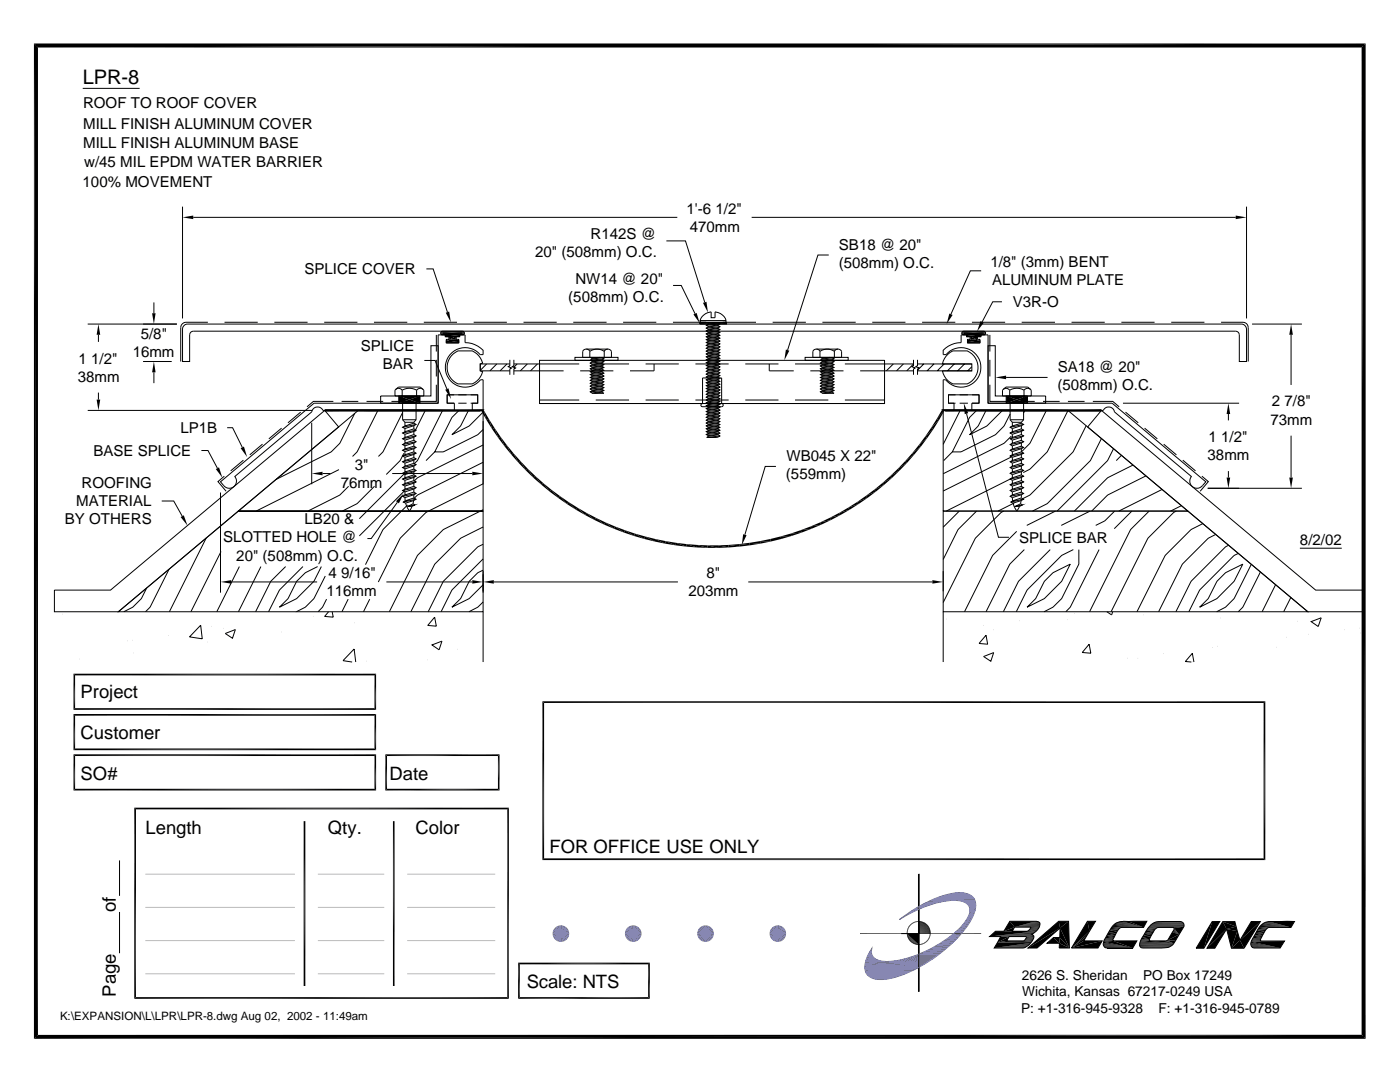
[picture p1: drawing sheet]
<svg xmlns="http://www.w3.org/2000/svg" width="279mm" height="216mm" viewBox="0 0 279 216" stroke-linecap="round" stroke-linejoin="round" font-family="sans-serif">
<defs><g id="words">
<text font-size="4" x="16.5" y="16.8">LPR-8</text>
<g font-size="3.7">
<text x="16.1" y="139.3">Project</text>
<text x="16.1" y="147.4">Customer</text>
<text x="16.1" y="155.6">SO#</text>
<text x="77.7" y="155.6">Date</text>
<text x="29" y="166.3">Length</text>
<text x="65.4" y="166.3">Qty.</text>
<text x="82.9" y="166.3">Color</text>
<text x="109.7" y="170.2">FOR OFFICE USE ONLY</text>
<text x="23.1" y="182" transform="rotate(-90 23.1 182)">of</text>
<text x="105.1" y="197.2">Scale: NTS</text>
<text x="23.1" y="198.8" transform="rotate(-90 23.1 198.8)">Page</text>
</g>
<g font-size="3">
<text x="16.6" y="21.5">ROOF TO ROOF COVER</text>
<text x="16.6" y="25.7">MILL FINISH ALUMINUM COVER</text>
<text x="16.6" y="29.5">MILL FINISH ALUMINUM BASE</text>
<text x="16.8" y="33.4">w/45 MIL EPDM WATER BARRIER</text>
<text x="16.5" y="37.3">100% MOVEMENT</text>
<text x="117.9" y="47.7">R142S @</text>
<text x="137" y="42.6">1'-6 1/2&quot;</text>
<text x="137.7" y="46.2">470mm</text>
<text x="106.8" y="51.4">20&quot; (508mm) O.C.</text>
<text x="167.4" y="53.5">(508mm) O.C.</text>
<text x="167.4" y="49.8">SB18 @ 20&quot;</text>
<text x="197.7" y="53.3">1/8&quot; (3mm) BENT</text>
<text x="60.8" y="54.7">SPLICE COVER</text>
<text x="114.8" y="56.6">NW14 @ 20&quot;</text>
<text x="198" y="56.9">ALUMINUM PLATE</text>
<text x="113.4" y="60.2">(508mm) O.C.</text>
<text x="202.1" y="61.3">V3R-O</text>
<text x="26.5" y="71.3">16mm</text>
<text x="28.1" y="67.6">5/8&quot;</text>
<text x="72" y="70.1">SPLICE</text>
<text x="15.5" y="76.1">38mm</text>
<text x="15.7" y="72.5">1 1/2&quot;</text>
<text x="76.4" y="73.7">BAR</text>
<text x="211.1" y="77.9">(508mm) O.C.</text>
<text x="211.1" y="74.3">SA18 @ 20&quot;</text>
<text x="253.8" y="81.1">2 7/8&quot;</text>
<text x="36" y="86.4">LP1B</text>
<text x="241.2" y="88.2">1 1/2&quot;</text>
<text x="253.5" y="84.7">73mm</text>
<text x="18.6" y="91">BASE SPLICE</text>
<text x="70.8" y="93.7">3&quot;</text>
<text x="156.8" y="95.6">(559mm)</text>
<text x="157" y="92">WB045 X 22&quot;</text>
<text x="241" y="91.8">38mm</text>
<text x="15.2" y="101">MATERIAL</text>
<text x="16.3" y="97.4">ROOFING</text>
<text x="68" y="97.3">76mm</text>
<text x="12.9" y="104.6">BY OTHERS</text>
<text x="60.8" y="104.6">LB20 &amp;</text>
<text x="44.5" y="108.2">SLOTTED HOLE @</text>
<text x="47.2" y="111.9">20&quot; (508mm) O.C.</text>
<text x="203.4" y="108.3">SPLICE BAR</text>
<text x="259.4" y="108.7">8/2/02</text>
<text x="65.1" y="119">116mm</text>
<text x="65.6" y="115.4">4 9/16&quot;</text>
<text x="137.4" y="119">203mm</text>
<text x="141" y="115.4">8&quot;</text>
</g>
<g font-size="2.7">
<text x="203.9" y="195.5">2626 S. Sheridan</text>
<text x="228.1" y="195.5">PO Box 17249</text>
<text x="203.8" y="202.1">P: +1-316-945-9328</text>
<text x="204" y="198.8">Wichita, Kansas 67217-0249 USA</text>
<text x="231.2" y="202.1">F: +1-316-945-0789</text>
</g>
<text font-size="2.3" x="12" y="203.6">K:\EXPANSION\L\LPR\LPR-8.dwg Aug 02, 2002 - 11:49am</text>
</g></defs>
<g fill="none" stroke="#000" stroke-width=".2">
<path d="M16.5 17.6h11.4M36.4 41.2v22.3M38.6 43.4h96.6M85.1 53.7h1.3l2.9 8.6M133 48.1h3.8l3.9 12.2M134.3 57h1.7l2.7 5.6M150 43.4h96.6M165.4 50.9h-2.2l-6 18.9M195.8 54h-2.1l-3.9 8.7M248.8 41.2v22.3M17.5 64.7h17.8M19.6 66.8v1.4"/>
<path d="M19.6 78.3v1.4M28.6 72.1h5.7M30.7 60.3v2.2M30.7 74.3v2.2M36.7 65l.7-.3h210.3l.8 .3 .3 .7v6.4h-1.5v-5.3l-.3-.6-.4-.1h-208l-.5 .1-.3 .6v5.3h-1.4v-6.4zM41.5 64.3h-4.4l-.5 .2-.4 .3-.1 .5v6.8M44.8 64.3h6.6M54.8 64.3h6.6M64.7 64.3h6.6M74.6 64.3h6.7M76 79h10v-10h1.4v11.5h-11.4zM79 77.7l.5-.5h4.4l.5 .5"/>
<path d="M79.6 79h4.2v1.5h-4.2zM80.3 77.9a.87 .87 0 0 0-1.5 0v1.1h5.8v-1.1a.87 .87 0 0 0-1.5 0M80.3 77.9a2.91 2.91 0 0 1 2.8 0M80.3 77.9v1.1M80.3 79v4.8M83 79v4.8M83.1 77.9v1.1M84.6 64.3h6.6M84.7 71.9h2.1l2.4 5.7M87.1 76.8v3.3h-4M87.1 66.8v3.3M87.1 71.8v3.3"/>
<path d="M88 66.7h4.7M88 66.6h4.7M88 66.4h4.6M88 66.3h4.6M88 66.8h4.6M88.1 66.2l4.2-.1 .3 .1 .1 .3-.2 .3h-.8v.4h-.9l.1 .8h.6v.4h-2.4v-.4h.6l.1-.8h-.9v-.4h-.7l-.2-.2zM88.1 66.2h4.5M88.2 66.1h4.3M88.4 66.4l3.8 .1-3.7 .1zM88.8 66.4h3.1M88.9 66.8v.4h2.8v-.4M89.1 68h2.4"/>
<path d="M89.1 66.5h2.5M89.6 67.2v.5h-.5v.7h2.5v-.7h-.6v-.5M90.1 71l1.3-1h2.9a3.7 3.7 0 0 1 2 2.5l-.5 .1v1.4l.5 .2a3.6 3.6 0 0 1-2 2.4h-2.9a3.6 3.6 0 0 1-1.3-5.6zM90.6 78.8h-1.4v1.7h1.4M91.5 78.8h1.6M93.9 78.8h1.4v1.7h-1.4M94.5 64.3h6.7M97.1 72.6l-1.3 1.3M99.1 72.6l-1.3 1.4M101.2 72.6l-1.4 1.4M101.7 71.8v1.2l-.3 .2 .7 .2-.4 .2v1.2M101.7 72.6h-5.9v1.4h5.9"/>
<path d="M102.6 72.6h5.1v1.4h-5.1M102.6 71.8v1.2l-.4 .2 .7 .2-.3 .2v1.2M103.2 72.6l-.7 .7M104.5 64.3h6.6M105.2 72.6l-1.4 1.4M107.3 72.6l-1.4 1.4M107.7 71.9h68.8v8.6h-68.8zM107.7 71.9h.1M107.7 74h4.8M107.7 72.6h7.9M107.7 79.8h7.9M114.4 64.3h6.7"/>
<path d="M114.7 71.3h8.6v.6h-8.6zM115.8 74h6.6M116.4 69.9a.79 .79 0 0 1 1.3 .2l.4-.2a2.47 2.47 0 0 1 2.5 .2 .8 .8 0 0 1 .7-.5 .8 .8 0 0 1 .7 .5v1.2h-5.7v-1.2zM117 69.7h4.3M117.7 70.1v1.2M117.8 71.9l.4-.3 1.9-.2 .4 .2-.4 .2-1.9 .3zM117.8 75.3l.4-.2 1.9-.3 .4 .2-.4 .3-1.9 .2zM117.8 75.9l.4-.2 1.9-.3 .4 .2-.4 .2-1.9 .3zM117.8 76.5l.4-.3 1.9-.2 .4 .2-.4 .2-1.9 .3zM117.8 77l.4-.2 1.9-.3 .4 .3-.4 .2-1.9 .3zM117.8 77.6l.4-.2 1.9-.3 .4 .2-.4 .3-1.9 .3zM117.8 78.2l.4-.2 1.9-.3 .4 .2-.4 .2-1.9 .3z"/>
<path d="M117.8 72.5l.4-.3 1.9-.3 .4 .3-.4 .2-1.9 .3zM117.8 73l.4-.2 1.9-.3 .4 .2-.4 .3-1.9 .3zM117.8 73.6l.4-.2 1.9-.3 .4 .2-.4 .2-1.9 .3zM117.8 74.2l.4-.2 1.9-.3 .4 .2-.4 .2-1.9 .3zM117.8 74.7l.4-.2 1.9-.3 .4 .3-.4 .2-1.9 .3zM117.8 71.3l.4 .2M118.2 78.4l2.3 .1-.4-.2-1.5 .2M118.2 71.5v.1M118.2 72.1v.1M118.2 72.7v.1M118.2 73.3v.1M118.2 73.8v.2"/>
<path d="M118.2 74.4v.1M118.2 75v.1M118.2 75.5v.2M118.2 76.1v.1M118.2 76.7v.1M118.2 77.3v.1M118.2 77.9v.1M118.9 72.6h6.6M118.9 79.8h6.6M119.7 71.3l-1.5 .2M120.1 71.8v.1M120.1 72.4v.1"/>
<path d="M120.1 73v.1M120.1 73.5v.2M120.1 74.1v.1M120.1 74.7v.1M120.1 75.3v.1M120.1 75.8v.2M120.1 76.4v.1M120.1 77v.1M120.1 77.6v.1M120.1 78.1v.2M120.2 71.3l-.1 .1M120.5 71.6l-2.7 .3"/>
<path d="M120.5 75l-2.7 .3M120.5 75.6l-2.7 .3M120.5 76.2l-2.7 .3M120.5 76.8l-2.7 .2M120.5 77.3l-2.7 .3M120.5 77.9l-2.7 .3M120.5 72.2l-2.7 .3M120.5 72.7l-2.7 .3M120.5 73.3l-2.7 .3M120.5 73.9l-2.7 .3M120.5 74.5l-2.7 .2M120.6 70.1v1.2"/>
<path d="M124.4 64.3h6.6M128.8 72.6h6.7M128.8 79.8h6.7M130.5 72.6v1.4h-4.8M134.3 64.3h16.6M138.8 72.6h6.6M138.8 79.8h6.6M139.7 64.3h5.3v.4h-5.3zM139.7 64.4h5.3M139.7 64.6h5.3M139.7 64a2.52 2.52 0 0 1 2.2-1.8v1.2h.8v-1.2a2.52 2.52 0 0 1 2.2 1.8M140.2 75.4h3.8v5.1a.32 .32 0 0 1 .3 .3 .32 .32 0 0 1-.3 .4h-3.8a.32 .32 0 0 1-.3-.4 .32 .32 0 0 1 .3-.3z"/>
<path d="M140.9 64.9l.5-.2 1.9-.3 .4 .2-.4 .2-1.9 .3zM140.9 73.5l.5-.2 1.9-.3 .4 .2-.4 .2-1.9 .3zM140.9 74.1l.5-.2 1.9-.3 .4 .2-.4 .2-1.9 .3zM140.9 78.7l.5-.3 1.9-.2 .4 .2-.4 .2-1.9 .3zM140.9 79.2l.5-.2 1.9-.3 .4 .3-.4 .2-1.9 .3zM140.9 79.8l.5-.2 1.9-.3 .4 .2-.4 .3-1.9 .3zM140.9 74.7l.5-.3 1.9-.3 .4 .3-.4 .2-1.9 .3zM140.9 75.2l.5-.2 1.9-.3 .4 .3-.4 .2-1.9 .3zM140.9 75.8l.5-.2 1.9-.3 .4 .2-.4 .2-1.9 .3zM140.9 76.4l.5-.2 1.9-.3 .4 .2-.4 .2-1.9 .3zM140.9 77l.5-.3 1.9-.3 .4 .3-.4 .2-1.9 .3zM140.9 77.5l.5-.2 1.9-.3 .4 .2-.4 .3-1.9 .2z"/>
<path d="M140.9 78.1l.5-.2 1.9-.3 .4 .2-.4 .2-1.9 .3zM140.9 68.3l.5-.2 1.9-.3 .4 .3-.4 .2-1.9 .3zM140.9 68.9l.5-.2 1.9-.3 .4 .2-.4 .3-1.9 .3zM140.9 69.5l.5-.2 1.9-.3 .4 .2-.4 .2-1.9 .3zM140.9 70.1l.5-.3 1.9-.2 .4 .2-.4 .2-1.9 .3zM140.9 70.6l.5-.2 1.9-.3 .4 .3-.4 .2-1.9 .3zM140.9 71.2l.5-.2 1.9-.3 .4 .2-.4 .3-1.9 .2zM140.9 71.8l.5-.2 1.9-.3 .4 .2-.4 .2-1.9 .3zM140.9 72.4l.5-.3 1.9-.3 .4 .3-.4 .2-1.9 .3zM140.9 72.9l.5-.2 1.9-.3 .4 .2-.4 .3-1.9 .3zM140.9 65.5l.5-.2 1.9-.3 .4 .2-.4 .2-1.9 .3zM140.9 66l.5-.2 1.9-.3 .4 .3-.4 .2-1.9 .3z"/>
<path d="M140.9 66.6l.5-.2 1.9-.3 .4 .2-.4 .3-1.9 .2zM140.9 67.2l.5-.2 1.9-.3 .4 .2-.4 .2-1.9 .3zM140.9 67.8l.5-.3 1.9-.2 .4 .2-.4 .2-1.9 .3zM141.4 64.3v.4M141.4 65.1v.2M141.4 65.7v.1M141.4 66.3v.1M141.4 66.8v.2M141.4 67.4v.1M141.4 68v.1M141.4 68.6v.1M141.4 69.2v.1"/>
<path d="M141.4 69.7v.1M141.4 70.3v.1M141.4 70.9v.1M141.4 71.4v.2M141.4 72v.1M141.4 72.6v.1M141.4 73.2v.1M141.4 73.7v.2M141.4 74.3v.1M141.4 74.9v.1M141.4 75.5v.1M141.4 76v.2"/>
<path d="M141.4 76.6v.1M141.4 77.2v.1M141.4 77.7v.2M141.4 78.3v.1M141.4 78.9v.1M141.4 79.5v.1M143.3 64.3v.1M143.3 64.8v.2M143.3 65.4v.1M143.3 66v.1M143.3 66.6v.1M143.3 67.1v.2"/>
<path d="M143.3 67.7v.1M143.3 68.3v.1M143.3 68.9v.1M143.3 69.4v.2M143.3 70v.1M143.3 70.6v.1M143.3 71.2v.1M143.3 71.7v.1M143.3 72.3v.1M143.3 72.9v.1M143.3 73.4v.2M143.3 74v.1"/>
<path d="M143.3 74.6v.1M143.3 75.2v.1M143.3 75.7v.2M143.3 76.3v.1M143.3 76.9v.1M143.3 77.5v.1M143.3 78v.2M143.3 78.6v.1M143.3 79.2v.1M143.3 79.8v.1M143.7 75l-2.8 .2M143.7 64.6l-2.8 .3"/>
<path d="M143.7 73.2l-2.8 .3M143.7 73.8l-2.8 .3M143.7 78.4l-2.8 .3M143.7 79l-2.8 .2M143.7 79.5l-2.8 .3M143.7 74.4l-2.8 .3M143.7 75.5l-2.8 .3M143.7 76.1l-2.8 .3M143.7 76.7l-2.8 .3M143.7 77.2l-2.8 .3M143.7 77.8l-2.8 .3M143.7 68.1l-2.8 .2"/>
<path d="M143.7 68.6l-2.8 .3M143.7 69.2l-2.8 .3M143.7 69.8l-2.8 .3M143.7 70.4l-2.8 .2M143.7 70.9l-2.8 .3M143.7 71.5l-2.8 .3M143.7 72.1l-2.8 .3M143.7 72.6l-2.8 .3M143.7 65.2l-2.8 .3M143.7 65.8l-2.8 .2M143.7 66.3l-2.8 .3M143.7 66.9l-2.8 .3"/>
<path d="M143.7 67.5l-2.8 .3M144.9 64h-5.2l.1 .3M144.9 64l-.1 .3M148.7 72.6h6.7M148.7 79.8h6.7M153.5 72.6v1.4h4.9M154.2 64.3h6.6M158.7 72.6h6.6M158.7 79.8h6.6M160.7 71.3h8.6v.6h-8.6zM161.7 74h6.6M162.3 69.9a.79 .79 0 0 1 1.3 .2l.4-.2a2.47 2.47 0 0 1 2.5 .2 .8 .8 0 0 1 .7-.5 .8 .8 0 0 1 .8 .5v1.2h-5.8v-1.2z"/>
<path d="M162.9 69.7h4.3M163.6 70.1v1.2M163.7 71.9l.4-.3 2-.2 .4 .2-.4 .2-2 .3zM163.7 75.3l.4-.2 2-.3 .4 .2-.4 .3-2 .2zM163.7 75.9l.4-.2 2-.3 .4 .2-.4 .2-2 .3zM163.7 76.5l.4-.3 2-.2 .4 .2-.4 .2-2 .3zM163.7 77l.4-.2 2-.3 .4 .3-.4 .2-2 .3zM163.7 77.6l.4-.2 2-.3 .4 .2-.4 .3-2 .3zM163.7 78.2l.4-.2 2-.3 .4 .2-.4 .2-2 .3zM163.7 72.5l.4-.3 2-.3 .4 .3-.4 .2-2 .3zM163.7 73l.4-.2 2-.3 .4 .2-.4 .3-2 .3zM163.7 73.6l.4-.2 2-.3 .4 .2-.4 .2-2 .3z"/>
<path d="M163.7 74.2l.4-.2 2-.3 .4 .2-.4 .2-2 .3zM163.7 74.7l.4-.2 2-.3 .4 .3-.4 .2-2 .3zM163.7 71.3l.4 .2M164.1 78.4l2.4 .1-.4-.2-1.6 .2M164.1 71.5v.1M164.1 72.1v.1M164.1 72.7v.1M164.1 73.3v.1M164.1 73.8v.2M164.1 74.4v.1M164.1 75v.1M164.1 75.5v.2"/>
<path d="M164.1 76.1v.1M164.1 76.7v.1M164.1 77.3v.1M164.1 77.9v.1M164.1 64.3h6.7M165.7 71.3l-1.6 .2M166.1 71.8v.1M166.1 72.4v.1M166.1 73v.1M166.1 73.5v.2M166.1 74.1v.1M166.1 74.7v.1"/>
<path d="M166.1 75.3v.1M166.1 75.8v.2M166.1 76.4v.1M166.1 77v.1M166.1 77.6v.1M166.1 78.1v.2M166.2 71.3l-.1 .1M166.5 71.6l-2.8 .3M166.5 75l-2.8 .3M166.5 75.6l-2.8 .3M166.5 76.2l-2.8 .3M166.5 76.8l-2.8 .2"/>
<path d="M166.5 77.3l-2.8 .3M166.5 77.9l-2.8 .3M166.5 72.2l-2.8 .3M166.5 72.7l-2.8 .3M166.5 73.3l-2.8 .3M166.5 73.9l-2.8 .3M166.5 74.5l-2.8 .2M166.5 70.1v1.2M168.6 72.6h7.9M168.6 79.8h7.9M171.7 74h4.8M174.1 64.3h6.6"/>
<path d="M178.3 72.6l-1.4 1.4M180.3 72.6l-1.4 1.4M181 74l1.3-1.4h-5.8v1.4h5.8M182.3 71.8v1.2l-.3 .2 .6 .2-.3 .2v1.2M183.1 71.8v1.2l-.3 .2 .7 .2-.4 .2v1.2M183.1 74h10.9M183.1 72.6h10.9M184 64.3h6.6M184.4 72.6l-1.3 1.3M186.4 72.6l-1.4 1.4M188.2 69.9a5 5 0 0 1 3.6-1.5v-1.6h5.4v13.7h24.8l18.6 15.6a1.94 1.94 0 0 1-2.1 1.3 1.45 1.45 0 0 1-.7-2.3l-15.4-12.9a1.19 1.19 0 0 0-1-1 1.19 1.19 0 0 0-1.2 .7h-26.2v-1.4h1.4v-1.7h-6.1v1.7h1.1v1.4h-2.2v-6.1h.5a3.9 3.9 0 0 0 5.8 .4 3.9 3.9 0 0 0 .1-5.7 3.9 3.9 0 0 0-5.8 .3h-.6zM188.4 72.6l-1.4 1.4"/>
<path d="M189.2 70.7l1-.7h2.8a3.6 3.6 0 0 1 2.2 3.3 3.6 3.6 0 0 1-2.2 3.3h-2.8a3.6 3.6 0 0 1-2.1-2.6h5.9v-1.4h-5.9a3.6 3.6 0 0 1 1.1-1.9zM190.5 72.6l-1.4 1.4M190.7 78.8h-1.4v1.7h1.4M191.5 78.8h1.7M192 66.7h4.7M192 66.6h4.7M192 66.4h4.7M192 66.3h4.7M192 66.8h4.6M192.1 66.2l4.2-.1 .3 .1 .1 .3-.2 .3h-.8v.4h-.8v.8h.7v.4h-2.5v-.4h.6l.1-.8h-.9v-.4h-.7l-.3-.3zM192.1 66.2h4.5M192.2 66.1h4.3"/>
<path d="M192.4 66.4l3.8 .1-3.6 .1zM192.5 72.6l-1.4 1.4M192.8 66.4h3.1M192.9 66.8v.4h2.8v-.4M193.1 68h2.5M193.1 66.5h2.5M193.6 67.2v.5h-.5v.7h2.5v-.7h-.5v-.5M194 73.2l-.9 .8M194 64.3h6.6M194 78.8h1.4v1.7h-1.4M197.2 69h1.4v10h10.1v1.5h-11.5zM197.5 76.8v3.3h4"/>
<path d="M197.5 66.8v3.3M197.5 71.8v3.3M200 60.2h-1.9l-2.1 4M200.2 77.7l.5-.5h4.4l.6 .5M200.8 75.3h8.3M200.8 79h4.3v1.5h-4.3zM201.5 77.9a.87 .87 0 0 0-1.4 0v1.1h5.7v-1.1a.87 .87 0 0 0-1.4 0M201.5 77.9a2.87 2.87 0 0 1 2.9 0M201.5 77.9v1.1M201.6 79v4.8M203.9 64.3h6.6M204.3 79v4.8"/>
<path d="M204.4 77.9v1.1M213.8 64.3h6.7M223.8 64.3h6.6M233.7 64.3h6.7M243.7 64.3h4.4l.5 .2 .4 .3 .1 .5v6.8M249.9 64.7h9.9M257.7 66.8v10M17.5 81.9h44.8M32.3 100h2.4l1.7 3M40.2 89.9h1.3l1.9 3.5M44 96.1l18.7-15.6h24.7v-13.7h5.4v1.6a5.1 5.1 0 0 1 3.6 1.5v.9h-.6a3.9 3.9 0 0 0-5.7-.3 3.9 3.9 0 0 0 .1 5.7 3.9 3.9 0 0 0 5.7-.4h.5v6.1h-2.1v-1.4h1v-1.7h-6.1v1.7h1.5v1.4h-26.2a1.19 1.19 0 0 0-1.3-.7 1.19 1.19 0 0 0-1 1l-15.3 12.9a1.44 1.44 0 0 1-.2 2 1.44 1.44 0 0 1-2-.2zM44 98.3v20"/>
<path d="M44.8 95l-1.3 1.1 1.6 1.9M45.3 85.3h1.1l2 4M48.6 91.8l-2.6 2.2M52.4 88.6l-2.6 2.2M56.2 85.4l-2.5 2.2M60 82.2l-2.5 2.2M62.2 84.3v12.3M64.4 94.5h1.6M66.5 80.1h-4l-1.2 1.1M67.6 93.7l-16.5 8.3M68.2 80.1h3.3M69.6 97l-1.8 1.8-6.4 3.2"/>
<path d="M70.8 82.5l-3 6-1.7 1.7-11.1 5.5M73.2 80.1h3.3M74.7 97l-3.4 3.5-3 1.5M75.4 81.9l-4.1 8.3-.9 .9M78.1 80.1h3.3M78.3 94.5h16M80.3 83.8l.5 .5h1.8M80.3 83.8h2.7M80.3 82.3l-3.9 7.9-.9 .9M80.6 90.4l-.7 1.5-2.8 2.8M80.8 85l-.5 .3 .5 .2M80.8 84.3v.7l1.8-.6"/>
<path d="M80.8 97.6l-.5 .3 .5 .2M80.8 97v.6l1.8-.6M80.8 98.8l-.5 .2 .5 .3M80.8 98.1v.7l1.8-.6M80.8 88.4l-.5 .3 .5 .3M80.8 87.8v.6l1.8-.5M80.8 93l-.5 .3 .5 .3M80.8 92.4v.6l1.8-.5M80.8 94.2l-.5 .2 .5 .3M80.8 93.6v.6l1.8-.6M80.8 95.3l-.5 .3 .5 .2M80.8 94.7v.6l1.8-.5"/>
<path d="M80.8 96.5l-.5 .2 .5 .3M80.8 95.8v.7l1.8-.6M80.8 89.6l-.5 .3 .5 .2M80.8 89v.6l1.8-.6M80.8 90.7l-.5 .3 .5 .2M80.8 90.1v.6l1.8-.5M80.8 91.9l-.5 .2 .5 .3M80.8 91.2v.7l1.8-.6M80.8 86.1l-.5 .3 .5 .3M80.8 85.5v.6l1.8-.5M80.8 87.3l-.5 .2 .5 .3M80.8 86.7v.6l1.8-.6"/>
<path d="M80.8 99.3l.1 .6M80.8 94.4l-9.1 9.1M80.8 97.9l-9.1 9M80.8 90v.1M80.9 99.9l-.4 .3 .4 .2M82.6 99.9l-.2 .6M82.6 99.4l.4 .2-2.1 .8M82.6 84.3v.1l.4 .3-2.2 .8M82.6 96.4v.6l.4 .3-2.2 .8M82.6 97.6v.6l.4 .3-2.2 .8M82.6 87.2v.7l.4 .2-2.2 .9M82.6 91.8v.7l.4 .2-2.2 .9"/>
<path d="M82.6 93v.6l.4 .3-2.2 .8M82.6 94.1v.7l.4 .2-2.2 .8M82.6 95.3v.6l.4 .3-2.2 .8M82.6 88.4v.6l.4 .3-2.2 .8M82.6 89.5v.7l.4 .2-2.2 .8M82.6 90.7v.6l.4 .3-2.2 .8M82.6 84.9v.7l.4 .2-2.2 .9M82.6 86.1v.6l.4 .3-2.2 .8M82.6 98.7v.7M82.6 99.4l-1.7 .5M83 99.6l-2.5 .6M83 83.8l-.4 .5"/>
<path d="M83 84.7l-2.7 .6M83 97.3l-2.7 .6M83 98.5l-2.7 .5M83 88.1l-2.7 .6M83 92.7l-2.7 .6M83 93.9l-2.7 .5M83 95l-2.7 .6M83 96.2l-2.7 .5M83 89.3l-2.7 .6M83 90.4l-2.7 .6M83 91.6l-2.7 .5M83 85.8l-2.7 .6"/>
<path d="M83 87l-2.7 .5M84.9 81.9l-2.1 4.2M86.8 90.2l-1.8 1.7M88.3 81.9l-5 10-.7 .7M91.5 80.5h1.6M91.6 81.9l-1.4 1.4-3.4 6.9M93.5 81.9l-1.6 3.1-1.7 1.7 3.4-1.7 2.7-2.6M96.4 84v12.6M96.4 85.7l-1 1-6.9 3.5h-1.7M96.4 92.2l-13.1 6.6-.8 .8M96.4 88.8l-13.1 6.5-.7 .8M96.4 96.5l-11.4 5.7-5.1 5.2-4.4 8.7"/>
<path d="M107.7 80.5h68.8M140.9 83.3l.5-.3 1.9-.2 .4 .2-.4 .2-1.9 .3zM140.9 83.8l.5-.2 1.9-.3 .4 .2-.4 .3-1.9 .3zM140.9 84.4l.5-.2 1.9-.3 .4 .2-.4 .2-1.9 .3zM140.9 85l.5-.2 1.9-.3 .4 .2-.4 .2-1.9 .3zM140.9 85.6l.5-.3 1.9-.3 .4 .3-.4 .2-1.9 .3zM140.9 86.1l.5-.2 1.9-.3 .4 .3-.4 .2-1.9 .3zM140.9 86.7l.5-.2 1.9-.3 .4 .2-.4 .3-1.9 .2zM140.9 80.4l.5-.2 1.9-.3 .4 .2-.4 .2-1.9 .3zM140.9 81l.5-.2 1.9-.3 .4 .2-.4 .2-1.9 .3zM140.9 81.5l.5-.2 1.9-.3 .4 .3-.4 .2-1.9 .3zM140.9 82.1l.5-.2 1.9-.3 .4 .2-.4 .3-1.9 .2z"/>
<path d="M140.9 82.7l.5-.2 1.9-.3 .4 .2-.4 .2-1.9 .3zM141.1 87.3l.3-.2 1.9-.3 .4 .2-.8 .3zM141.4 80.1v.1M141.4 80.6v.2M141.4 81.2v.1M141.4 81.8v.1M141.4 82.3v.2M141.4 82.9v.1M141.4 83.5v.1M141.4 84.1v.1M141.4 84.6v.2M141.4 85.2v.1"/>
<path d="M141.4 85.8v.1M141.4 86.4v.1M141.4 86.9v.2M143.3 80.3v.2M143.3 80.9v.1M143.3 81.5v.1M143.3 82.1v.1M143.3 82.6v.2M143.3 83.2v.1M143.3 83.8v.1M143.3 84.3v.2M143.3 84.9v.1"/>
<path d="M143.3 85.5v.1M143.3 86.1v.1M143.3 86.7v.1M143.7 87l-2.6 .3M143.7 83l-2.8 .3M143.7 83.5l-2.8 .3M143.7 84.1l-2.8 .3M143.7 84.7l-2.8 .3M143.7 85.3l-2.8 .3M143.7 85.9l-2.8 .2M143.7 86.4l-2.8 .3M143.7 80.1l-2.8 .3"/>
<path d="M143.7 80.7l-2.8 .3M143.7 81.3l-2.8 .2M143.7 81.8l-2.8 .3M143.7 82.4l-2.8 .3M154.9 93.1h-2.2l-4 13.6M188.2 81.9h24.9l24 20.1h-48.9zM190.1 90.2l-1.8 1.7M191.5 80.5h1.7M191.6 81.9l-3.4 6.8M192.9 82.5l6.4 24.7h2.1M194.9 81.9l-1.4 1.4-3.4 6.9M196.8 81.9l-1.6 3.1-1.7 1.7 3.5-1.7 3.1-3.1"/>
<path d="M201.6 83.8l.4 .5h1.8M201.6 83.8h2.7M201.6 82.6l-1.2 2.4-1.7 1.7-6.9 3.5h-1.7M201.8 87l-1.4 1.5-12.2 6M202 85l-.4 .3 .4 .2M202 84.3v.7l1.8-.6M202 97.6l-.4 .3 .4 .2M202 97v.6l1.8-.6M202 98.8l-.4 .2 .4 .3M202 98.1v.7l1.8-.6M202 88.4l-.4 .3 .4 .3M202 87.8v.6l1.8-.5"/>
<path d="M202 93l-.4 .3 .4 .3M202 92.4v.6l1.8-.5M202 94.2l-.4 .2 .4 .3M202 93.6v.6l1.8-.6M202 95.3l-.4 .3 .4 .2M202 94.7v.6l1.8-.5M202 96.5l-.4 .2 .4 .3M202 95.8v.7l1.8-.6M202 89.6l-.4 .3 .4 .2M202 89v.6l1.8-.6M202 90.7l-.4 .3 .4 .2M202 90.1v.6l1.8-.5"/>
<path d="M202 91.9l-.4 .2 .4 .3M202 91.2v.7l1.8-.6M202 86.1l-.4 .3 .4 .3M202 85.5v.6l1.8-.5M202 87.3l-.4 .2 .4 .3M202 86.7v.6l1.8-.6M202 99.3l.1 .6M202 91.1l-13.8 6.9M202 95.4l-13.2 6.6M202.1 99.9l-.4 .3 .5 .2M203.2 80.1h3.3M203.8 99.9l-.1 .6"/>
<path d="M203.8 99.4l.5 .2-2.1 .8M203.8 84.3v.1l.5 .3-2.3 .8M203.8 96.4v.6l.5 .3-.5 .3-1.8 .5M203.8 97.6v.6l.5 .3-2.3 .8M203.8 87.2v.7l.5 .2-2.3 .9M203.8 91.8v.7l.5 .2-.5 .3-1.8 .6M203.8 93v.6l.5 .3-2.3 .8M203.8 94.1v.7l.5 .2-2.3 .8M203.8 95.3v.6l.5 .3-2.3 .8M203.8 88.4v.6l.5 .3-2.3 .8M203.8 89.5v.7l.5 .2-2.3 .8M203.8 90.7v.6l.5 .3-2.3 .8"/>
<path d="M203.8 84.9v.7l.5 .2-2.3 .9M203.8 86.1v.6l.5 .3-.5 .2-1.8 .6M203.8 98.7v.7M203.8 99.4l-1.7 .5M203.8 90.2h.1M204.3 99.6l-2.6 .6M204.3 83.8l-.5 .5M204.3 84.7l-2.7 .6M204.3 97.3l-2.7 .6M204.3 98.5l-2.7 .5M204.3 88.1l-2.7 .6M204.3 92.7l-2.7 .6"/>
<path d="M204.3 93.9l-2.7 .5M204.3 95l-2.7 .6M204.3 96.2l-2.7 .5M204.3 89.3l-2.7 .6M204.3 90.4l-2.7 .6M204.3 91.6l-2.7 .5M204.3 85.8l-2.7 .6M204.3 87l-2.7 .5M204.3 89.7l-.5 .5M204.5 81.9l-.2 .5M208.2 80.1h3.3M208.8 81.9l-3.3 6.6-1.2 1.2"/>
<path d="M213.1 80.1h3.4M213.1 81.9l-4.1 8.3-3.5 3.4-1.3 .7M216.8 84.9l-2.6 5.3-8.7 8.6-1.8 .9M218.1 80.1h4l1.3 1.1M219.8 87.5l-2.2 4.4-8.6 8.6-2.9 1.5M222.2 89.5l-1.2 2.4-10 10.1M223.8 90.8l-1 1.1M224.1 80.5h23.2M224.6 82.2l2.6 2.2M226.1 92.8l-5.1 2.5-6.6 6.7M228.4 85.4l2.6 2.2M228.7 95l-7.7 3.8-3.1 3.2"/>
<path d="M231.9 97.7l-8.6 4.3M232.2 88.6l2.6 2.2M236.1 91.8l2.5 2.2M239.9 95l1.3 1.1-1.7 1.9M241 97.4h18.8M245.2 82.6v1.3M245.2 94v1.3M257.7 86.9v8.4M10.9 117.8h11.2l42.7-35.9 2.8 3.3-44 36.9h-12.7zM29.3 117.3l-1.1 2.1-1.7 1.8-1.8 .9M33.7 113.6l-3.7 7.6-1 .9M41.1 107.4l-7.3 14.7"/>
<path d="M44.1 110l-6 12.1M46.1 116.1h17.2M47.8 113.1l-4.5 9M52.1 113.1l-4.5 9M57 113.1l-3 2.9-3 6.1M60.5 113.1l-4.7 4.6-2.2 4.4M63.4 113.1l-2.5 1.2-1.7 1.7-1.7 3.4-1.7 1.8 3.4-1.8 3.5-3.4 1.4-2.9M64.9 114.9l-2.2 4.5-1.8 1.8-1.8 .9M65.2 119.5l-.8 1.7-.9 .9M69.5 119.5l-1.3 2.6M73.8 119.5l-1.3 2.6M77.1 116.1h17.2"/>
<path d="M79.3 100.2l-5.2 7.3h-.8M80.9 100.4l.8 1.6 .5-1M81.3 100.8l-4.9 4.9-3.5 7M81.4 101l1.4-.2-.6 .2M82.4 100.5l-1 .5h.8M82.4 100.5l.4 .3M96.4 114v4.3M96.4 113.8l-1 .5-1.8 1.7-1.7 3.4-1.7 1.8 3.4-1.8 2.8-2.7M96.4 111.5l-6.2 6.2-2.2 4.4M96.4 108.6l-1 .5-6.9 6.9-3.1 6.1M96.4 105.2l-4.5 2.2-5.1 5.2-4.8 9.5M96.4 101.7l-7.9 4-5.2 5.1-5.6 11.3"/>
<path d="M98.6 116.1h36.7M149.3 116.1h36.8M188.2 102h48.9l23.9 20.1h-72.8zM188.2 114v4M191.5 102l-3.3 3.2M194.9 102l-3.7 3.7-3 5.9M200.3 102l-.5 .2-5.2 5.2-6.4 12.8M202.2 100.4l.7 1.6 .6-1M202.4 100.4l-3.2 1.6M202.7 101l1.3-.2-.5 .2M202.9 106l-4.8 4.8-5.6 11.3M203.7 100.5l-1 .5h.8"/>
<path d="M203.7 100.5l.3 .3M204.4 109.7l-2.9 2.9-4.7 9.5M208.4 116l1.7-1.7 3.5-1.7-1.7 3.4-3.5 3.4-3.4 1.8 1.7-1.8zM209.6 109.7l-6.3 6.3-3.1 6.1M210.7 102l-5.8 2.8M214.2 109.7l-2.3 1.1-6.9 6.9-2.2 4.4M215.3 109.7v2.9l-3.4 6.8-1.8 1.8-1.7 .9M217.6 102l-5.8 2.8M219.4 109.7l-5.8 11.5-.9 .9M222.5 102l-2 1.9-1.8 .9M225.9 102l-3.5 3.5M229.3 102l-3.7 3.7-8.2 16.4"/>
<path d="M234.8 102l-.5 .2-5.2 5.2-7.4 14.7M235.8 100.9l-2.2 1.1M240.1 104.5l-2.4 1.2-5.2 5.1-5.6 11.3M242.6 106.6l-1.5 .8-5.1 5.2-4.8 9.5M242.9 116l1.7-1.7 3.4-1.7-1.7 3.4-3.4 3.4-3.5 1.8 1.7-1.8zM245.2 108.8l-.6 .3-6.9 6.9-3 6.1M247.1 110.4l-.8 .4-6.9 6.9-2.1 4.4M249.7 112.6l-3.4 6.8-1.7 1.8-1.8 .9M251.5 114.1l-3.5 7.1-.9 .9M254.6 116.7l-2.7 5.4M257.6 119.2l-1.4 2.9M272.1 117.8h-9.5l-42.8-35.9-2.7 3.3 43.9 36.9h11.1"/>
<path d="M12.4 122.6h.1M15.9 131.5h.1M23.6 122.1l24-20.1h48.8v-20.1h-24.9l-23.9 20.1h48.8v20.1zM25.4 127.9h.1M26.5 127.8h.1M26.5 130.3h.1M33.7 126.8h.1M40 124.8l.4 2.7-2.6-.4zM41.4 128.1h.1M42.2 125h.1M44.5 125.4h.1M45 126.4l2-.8-.6 1.8z"/>
<path d="M56.2 126.1h.1M58.9 122.1h.1M62.6 123h.1M65.6 122.1l-.8 .9 1.7 .1-.2-1M70.3 132.1l-1.8-.3 2.2-2.3 .3 2.6M70.7 124.3h.1M73.1 131.9h.1M85.2 131.7h.1M85.6 122.1h.1M86.2 128.7l2-.8-.6 1.8zM86.6 129.3h.1M86.7 123.1l.4 1.8-1.7-.1z"/>
<path d="M91.3 129.6h.1M96.4 122.1v10M96.4 120.1l-1 1.1-1.8 .9M188.2 122.1v10M188.9 123.5h.1M196.3 131l2-.8-.6 1.8zM196.3 124.8h.1M196.8 126.7l.3 1.8-1.7-.1zM198.2 125.6h.1M203.5 123.8h.1M213 123.6h.1M214.4 122.4h.1"/>
<path d="M217.4 128.5l.3 1.8-1.7-.1zM220.9 122.1l.9 .6 .3-.6M224.9 131.3h.1M227.1 131.4h.1M228.2 122.7h.1M232.1 130.4h.1M237.8 132.1l-1.2-.1 1.4-1.6 .3 1.7M238 132h.1M242 129.2h.1M243 129h.1M243.5 123.3h.1M254.7 129.2h.1"/>
<path d="M256.8 127.2h.1M258.8 124h.1M261.1 126.6h.1M261.7 124l2-.7-.6 1.7zM268.3 125.6h.1M271.2 125.3h.1M271.4 126.3h.1M183.3 174.5h.1v23.3h-.1zM183.4 174.5v6.4M183.3 183.9h.1M183.3 188.5h.1M183.4 181.4v7.1"/>
<path d="M183.4 190.4v7.4M197.5 186.9l1.2-1.1h1.6l1.2-2h5.3a.69 .69 0 0 1 .7 .4 .69 .69 0 0 1-.1 .8l-.4 .6-1.1 .8 .1 .1a.71 .71 0 0 1 0 1.2l-.7 .9-.9 .5-6 .1 1.3-2.3zM197.5 186.8h8.8M198.4 189.1h6.2M198.7 185.8h8.1M200.3 185.8h4.6M201.4 186.9h3.4a.66 .66 0 0 1-.5 .8h-3.4zM202.5 184.9h5M204.5 189.1l-6.1 .1M220.4 189.1h5.7M220.6 189.1h5.5M221.8 185.1h2.1"/>
<path d="M221.9 185h6.3M222.2 187.7h4.7M225.3 183.9h3.6M227.4 188.8h6.4M227.4 188.7h6.6M227.4 188.5h6.7M227.5 188.2h6.8M227.5 188.8h6.1M227.7 189.1h5.4M227.7 189h5.6M227.8 189.1h4.6M229.2 185.1h2.1"/>
<path d="M229.2 185h7.1M229.4 184.8h6.9M229.6 184.7h6.7M229.6 184.6h6.7M229.8 184.4h6.5M229.9 184.4h6.4M230 184.4h6.3M230 184.2h6.2M230.2 184.2h6M230.2 184.1h5.9M230.4 184h5.7M230.6 184h5.3"/>
<path d="M230.7 183.9h5.1M231 183.9h4.8M233.4 189h-5.8M233.5 188.9h-6M244 183.9h2.4l1.1 3.7 2.2-3.7h1.8l-3.2 5.3h-2.5l-1-3.8-2.4 3.8h-1.5zM249.7 187.8h6.6M249.9 189.1h5.6M250.1 189.1h5.4M251.2 185.1h2.1M251.4 185h6.2M251.7 184.6a2.51 2.51 0 0 1 2-.7h4.6l-.7 1.2h-4.4a4.3 4.3 0 0 0-1.6 2.6l4.7 .1-.8 1.4h-4.8a.91 .91 0 0 1-1-.4 .91 .91 0 0 1 .1-1.1l1.4-2.5zM253.3 183.9h5"/>
<path d="M253.5 183.9h4.8"/>
</g>
<g fill="#000">
<path d="M6.8 8.7h265.7l-264.9 .8zM7.6 9.5l264.9-.8-.8 .8zM271.7 9.5l.8 197.8-.8-.8zM272.5 8.7v198.6l-.8-197.8zM36.4 43.4l2.2-.4v.7zM246.6 43l2.2 .4-2.2 .3zM19.6 64.7l.4 2.1h-.7zM19.3 79.7h.7l-.4 2.2zM30.4 62.5h.7l-.4 2.2zM30.7 72.1l.4 2.2h-.7zM79.6 79l2.1 .7-2.1 .8zM79.6 80.5l2.1-.8 2.1 .8z"/>
<path d="M81.7 79.7l2.1-.7v1.5zM79.6 79h4.2l-2.1 .7zM87.9 66.5h.5l-.4 .1zM88 66.3l.8 .1zM88 66.3l.5 .1-.6 .1zM88 66.6h.5zM87.9 66.5h.5zM87.9 66.5l.6-.1zM88.9 77.8l.6-.3 .5 2.1zM89 62.4l.6-.2 .4 2.1zM89.8 67.7l1.1 .3h-1.2zM89.8 67.2h1.9z"/>
<path d="M89.8 67.2h1l-1 .5zM89.8 67.7h1l.1 .3zM89.8 67.7l1-.5v.5zM89.7 68h1.8zM89.4 66.5h1.8zM92.1 66.4l.6 .1zM92.1 66.6h.6zM92.2 66.4l.5 .1zM91.9 66.4l.7-.1zM92.1 66.4l.5-.1 .1 .2zM92.2 66.5h.5v.1zM138.4 62.7l.6-.3 .7 2.1z"/>
<path d="M140.3 60.4l.7-.2 .3 2.2zM156.8 69.7l.7 .3-1 1.9zM189.5 62.6l.6 .2-1.2 1.9zM191.9 66.5h.5l-.4 .1zM192 66.3l.8 .1zM192 66.3l.5 .1-.6 .1zM192 66.6h.6zM191.9 66.5h.5zM191.9 66.5l.6-.1zM193.4 66.5h1.8zM193.1 68h1.8zM193.8 67.7h1.1l-1.2 .3z"/>
<path d="M193.8 67.2l1.1 .5h-1.1zM193.7 68l1.2-.3v.3zM192.9 67.2h2zM193.8 67.2h1.1v.5zM196.1 66.4l.6 .1zM196.1 66.6h.6zM196.2 66.4l.5 .1zM195.7 64.1l.6 .3-1.3 1.7zM195.9 66.4l.8-.1zM196.1 66.4l.6-.1v.2zM196.2 66.5h.5v.1zM198.6 75.3l2.2-.3v.7z"/>
<path d="M200.8 79l2.1 .7-2.1 .8zM200.8 80.5l2.1-.8 2.2 .8zM202.9 79.7l2.2-.7v1.5zM200.8 79h4.3l-2.2 .7zM257.7 64.7l.3 2.1h-.7zM43.1 93.6l.6-.3 .7 2zM48 89.4l.7-.3 .6 2.1zM62.2 94.5l2.2-.4v.7zM64.8 81.6h32l-32 .5zM64.8 82.1l32-.5-1 .5zM94.3 94.1l2.1 .4-2.1 .3zM96.1 82l.4-.2 .6 2.1z"/>
<path d="M96.5 81.8l1.1 1.8-.5 .3zM97.1 83.9l.5-.3 .6 2.1zM97.6 83.6l1.1 1.8-.5 .3zM98.2 85.7l.5-.3 .7 2zM98.7 85.4l1.2 1.7-.5 .3zM99.4 87.4l.5-.3 .8 2zM99.9 87.1l1.2 1.7-.4 .3zM100.7 89.1l.4-.3 1 1.9zM101.1 88.8l1.4 1.6-.4 .3zM102.1 90.7l.4-.3 1 2zM102.5 90.4l1.4 1.6-.4 .4zM103.5 92.4l.4-.4 1 1.9z"/>
<path d="M103.9 92l1.4 1.5-.4 .4zM105.3 93.5l1.2 1.9-1.6-1.5zM105.3 93.5l1.5 1.5-.3 .4zM106.8 95l1.3 1.8-1.6-1.4zM106.8 95l1.6 1.4-.3 .4zM108.4 96.4l1.3 1.7-1.6-1.3zM108.4 96.4l1.6 1.3-.3 .4zM110 97.7l1.4 1.7-1.7-1.3zM110 97.7l1.7 1.3-.3 .4zM111.7 99l1.5 1.6-1.8-1.2zM111.7 99l1.8 1.2-.3 .4zM172.8 99l1.7-1.3 .3 .4z"/>
<path d="M172.8 99l2-.9-1.7 1.3zM174.5 97.7l1.6-1.3 .3 .4zM174.5 97.7l1.9-.9-1.6 1.3zM176.1 96.4l1.6-1.4 .3 .4zM176.1 96.4l1.9-1-1.6 1.4zM177.7 95l1.5-1.5 .4 .4zM177.7 95l1.9-1.1-1.6 1.5zM180.7 92l.3 .4-1.8 1.1zM179.2 93.5l1.8-1.1-1.4 1.5zM182.1 90.4l.3 .3-1.7 1.3zM180.7 92l1.7-1.3-1.4 1.7zM183.4 88.8l.4 .3-1.7 1.3z"/>
<path d="M182.1 90.4l1.7-1.3-1.4 1.6zM184.6 87.1l.5 .3-1.7 1.4zM183.4 88.8l1.7-1.4-1.3 1.7zM185.8 85.4l.5 .3-1.7 1.4zM184.6 87.1l1.7-1.4-1.2 1.7zM186.9 83.6l.5 .3-1.6 1.5zM185.8 85.4l1.6-1.5-1.1 1.8zM188 81.8l.4 .2-1.5 1.6zM188.4 82l-1 1.9-.5-.3zM187.8 81.6h32l-31.1 .5zM188.7 82.1l31.1-.5v.5zM192.3 80.5l.9 1.9-.7 .2z"/>
<path d="M244.8 95.3h.7l-.3 2.1zM245.2 80.5l.3 2.1h-.7zM257.3 95.3h.7l-.3 2.1zM36 103.2l.7-.4 .7 2.1zM44 116.1l2.1-.3v.7zM79 100l1.6-1.5-1 1.9zM94.3 115.8l2.1 .3-2.1 .4zM96.4 116.1l2.2-.3v.7zM113.5 100.2l1.5 1.5-1.8-1.1zM113.5 100.2l1.7 1.1-.2 .4zM115.2 101.3l1.6 1.5-1.8-1.1zM115.2 101.3l1.9 1-.3 .5z"/>
<path d="M117.1 102.3l1.6 1.5-1.9-1zM117.1 102.3l1.8 1-.2 .5zM118.9 103.3l1.7 1.4-1.9-.9zM118.9 103.3l1.9 .9-.2 .5zM120.8 104.2l1.8 1.3-2-.8zM120.8 104.2l1.9 .9-.1 .4zM122.7 105.1l1.8 1.2-1.9-.8zM122.7 105.1l2 .7-.2 .5zM124.7 105.8l1.9 1.2-2.1-.7zM124.7 105.8l2 .7-.1 .5zM126.7 106.5l1.9 1-2-.5zM126.7 106.5l2 .5-.1 .5z"/>
<path d="M128.7 107l2 1.1-2.1-.6zM128.7 107l2.1 .5-.1 .6zM130.8 107.5l1.9 1-2-.4zM130.8 107.5l2 .5-.1 .5zM132.8 108l2 .8-2.1-.3zM132.8 108l2.1 .3-.1 .5zM134.9 108.3l2 .8-2.1-.3zM134.9 108.3l2.1 .3-.1 .5zM137 108.6l2.1 .6-2.2-.1zM137 108.6l2.1 .1v.5zM139.1 108.7l2.1 .6-2.1-.1zM139.1 108.7l2.1 .1v.5z"/>
<path d="M141.2 108.8l2.1 .5h-2.1zM141.2 108.8h2.1v.5zM143.3 108.8l2.1-.1v.5zM143.3 108.8l2.1 .4-2.1 .1zM145.4 108.7l2.1-.1 .1 .5zM145.4 108.7l2.2 .4-2.2 .1zM147.5 108.6l2.1-.3 .1 .5zM147.5 108.6l2.2 .2-2.1 .3zM148.3 106.6l.7 .2-1 2zM149.6 108.3l2.1-.3 .1 .5zM149.6 108.3l2.2 .2-2.1 .3zM151.7 108l2-.5 .1 .6z"/>
<path d="M151.7 108l2.1 .1-2 .4zM153.7 107.5l2.1-.5 .1 .5zM153.7 107.5h2.2l-2.1 .6zM155.8 107l2-.5 .1 .5zM155.8 107h2.1l-2 .5zM157.8 106.5l2-.7 .2 .5zM157.8 106.5l2.2-.2-2.1 .7zM159.8 105.8l2-.7 .1 .4zM159.8 105.8l2.1-.3-1.9 .8zM161.8 105.1l1.9-.9 .2 .5zM161.8 105.1l2.1-.4-2 .8zM163.7 104.2l1.9-.9 .2 .5z"/>
<path d="M163.7 104.2l2.1-.4-1.9 .9zM165.6 103.3l1.9-1 .2 .5zM165.6 103.3l2.1-.5-1.9 1zM167.5 102.3l1.8-1 .2 .4zM167.5 102.3l2-.6-1.8 1.1zM169.3 101.3l1.8-1.1 .2 .4zM169.3 101.3l2-.7-1.8 1.1zM171.1 100.2l1.7-1.2 .3 .4zM171.1 100.2l2-.8-1.8 1.2zM186.1 115.8l2.1 .3-2.1 .4zM183.3 188.3l.1 .2zM183.3 188.5l.1 1.9h-.1z"/>
<path d="M183.3 186.3h.1zM183.3 180.9l.1 .5-.1 .1zM183.3 188.5h.1v1.9zM183.3 180.9h.1v.5zM197.5 186.9l1.2-1.1h8.1zM199.1 188.1l6.6 .1-7.3 1zM199.7 186.9h1.7l-2.3 1.2zM199.1 188.1l2.3-1.2-.5 .8zM201.5 183.8h5.2l-4.2 1.2zM201.5 183.8l1 1.2-2.2 .8zM200.3 185.8l2.2-.8-.5 .8zM202.5 185l4.3-1.2z"/>
<path d="M204.3 187.7l1.6 .2zM204.3 187.7h1.7zM204.6 187.5l1.5 .1h-1.7zM204.7 187.3l1.5 .1-1.6 .1zM204.8 186.9l1.5 .1h-1.5zM204.8 187.2l1.5 .1h-1.6zM204.8 187h1.5l-1.5 .2zM205 185.8h1.8zM198.4 189.2l6.8-.6zM205.1 185.8l.2-.1 1.5 .1zM198.4 189.2l6.9-.6zM198.4 189.2l7.1-.8-.2 .2z"/>
<path d="M205.5 185.5h1.6l-1.8 .2zM198.4 189.2l7.2-.9-.1 .1zM205.6 185.3l1.6 .1-1.7 .1zM205.7 185.2l1.6 .1h-1.7zM205.7 185h1.7l-1.7 .2zM198.4 189.2l7.3-1-.1 .1zM197.5 186.9l8.5-.4zM204.3 187.7h1.7l-.1 .2zM204.4 187.6h1.7l-.1 .1zM204.6 187.5l1.6-.1-.1 .2zM197.5 186.9l8.7-.7-.3 .2zM204.7 187.3h1.6l-.1 .1z"/>
<path d="M204.8 187.2l1.5-.1v.2zM204.8 187.2l1.5-.2v.1zM204.8 186.9l1.5-.1v.2zM197.5 186.9l9-.8-.3 .1zM197.5 186.9l9.1-1zM197.5 186.9l9.3-1.1zM204.9 185.8h1.9zM202.5 185l4.5-1.1zM205.3 185.7l1.7-.1-.2 .2zM202.5 185l4.6-1.1zM205.3 185.7l1.8-.2-.1 .1zM202.5 185l4.7-1.1z"/>
<path d="M205.5 185.5l1.7-.1-.1 .1zM202.5 185l4.8-1zM205.6 185.3h1.7l-.1 .1zM202.5 185l4.8-1h.1zM205.7 185.2l1.6-.1v.2zM205.7 185.2l1.7-.2-.1 .1zM202.5 185l5-.9zM205.5 185l2-.1zM205.6 185l1.9-.1zM205.7 185l1.8-.1-.1 .1zM202.5 185l5-.9 .1 .1zM202.5 185l5.1-.6-.1 .2z"/>
<path d="M202.5 185l5.1-.8v.2zM209 188.2l1.2-1.1 1.2 1.1zM211.3 183.8h2l-1.7 1.4zM205.1 189.2l6.2-5.4 .3 1.4zM211.4 188.2l2 1h-2zM210.2 187.1h1.3l-.1 1.1zM211.5 187.1l1.9 2.1-2-1zM205.1 189.2l6.5-4-4.6 4zM211.6 185.2l1.8 4-1.9-2.1zM211.6 185.2l1.7-1.4 .1 5.4zM213.8 189.2l2.5-1.5h3.7zM213.8 189.2l3.1-2.4-.6 .9z"/>
<path d="M217 183.8l.4 2-3.6 3.4zM213.8 189.2l3.6-3.4-.5 1zM217 183.8h1.6l-1.2 2zM213.8 189.2l6.2-1.5-.9 1.5zM220.2 188.5l5.9 .7-5.9-.6zM220.2 188.4l5.9 .8-5.9-.7zM220.2 188.3l5.9 .9-5.9-.8zM220.2 188.6l5.9 .6-5.8-.4zM220.2 188.1l5.9 1.1-5.9-.9zM220.3 187.9l5.8 1.3-5.9-1.1zM220.3 187.7h1.9l-1.9 .2zM220.4 187.5h1.7l-1.8 .2z"/>
<path d="M220.6 187.2l1.6 .1-1.8 .2zM220.6 189.1h.3zM220.9 186.7l1.5 .3-1.8 .2zM221.2 186.2h1.5l-1.8 .5zM221.5 185.7l1.4 .2-1.7 .3zM221.6 185.4h1.7l-1.8 .3zM221.8 185.2l1.6 .1-1.8 .1zM220.3 187.7l1.8-.1 .1 .1zM220.3 187.7l1.8-.2v.1zM220.3 187.9l1.9-.2 3.9 1.5zM220.4 187.5l1.8-.2-.1 .2zM222.1 184.7l.2-.1 5.9 .5z"/>
<path d="M220.6 187.2l1.8-.2-.2 .3zM222.3 184.6l.2-.2 5.7 .7zM220.9 186.7l1.6-.1-.1 .4zM222.5 184.4l.2-.2 5.5 .9zM220.9 186.7l1.8-.5-.2 .4zM222.7 184.2l.1-.1 5.4 1zM221.2 186.2l1.7-.3-.2 .3zM222.8 184.1l5.4 1zM221.5 185.7l1.6-.1-.2 .3zM222.9 184.1l.3-.1 5 1.1zM221.5 185.7l1.8-.3-.2 .2zM221.6 185.4l1.8-.1-.1 .1z"/>
<path d="M223.2 184l.3-.1 4.7 1.2zM221.8 185.2h1.7l-.1 .1zM221.8 185.2l1.9-.1zM223.5 183.9l4.7 1.2zM223.7 183.9h.3zM223.7 183.9h.3l4.2 1.2zM224 183.9h1.3zM224 183.9h1.3l2.9 1.2zM222.2 187.7h4.7l-.8 1.5zM227.6 187.7h2l-2 .2zM227.7 187.5h1.6l-1.7 .2zM227.9 187.1l1.5 .3-1.7 .1z"/>
<path d="M228.2 186.7l1.5 .1-1.8 .3zM228.5 186.2l1.5 .1-1.8 .4zM228.7 185.7h1.6l-1.8 .5zM225.3 183.9l3.6-.1-.7 1.3zM228.9 185.5l1.5 .1-1.7 .1zM229.1 185.3l1.5 .1-1.7 .1zM229.2 185.1h1.9zM229.2 185.1h1.8l-1.9 .2zM227.6 187.7l1.8-.1zM227.6 187.7h1.8zM227.7 187.5l1.7-.1zM227.6 187.7h2z"/>
<path d="M229.4 187.7h.2zM227.6 187.9l2-.2 4.7 .6zM227.9 187.1l1.8-.3-.3 .6zM228.2 186.7l1.8-.4-.3 .5zM228.5 186.2l1.7-.3-.2 .4zM228.5 186.2l1.8-.5-.1 .2zM228.7 185.7l1.7-.1-.1 .1zM228.9 185.5l1.7-.1-.2 .2zM229.1 185.3h1.6l-.1 .1zM229.1 185.3l1.7-.1zM229.1 185.3l1.9-.2zM231.8 189.2l.2-.1z"/>
<path d="M232.7 187.7l1.6 .6zM232.9 187.7l.2-.1h1.5zM234 186l1.3 .5-2.2 1.1zM234.1 185.8l1.2 .7-1.3-.5zM234.1 185.1l.2 .1zM234.2 185.7l1.1 .8-1.2-.7zM232.5 187.7l1.8 .6zM232.4 187.7l1.9 .6zM229.8 187.7h2.6l1.9 .6zM229.6 187.7l4.7 .6zM234.3 185.5l1 1-1.1-.8zM234.3 185.5l1 1z"/>
<path d="M234.3 185.4l1 1.1zM234.3 185.2l1 1.3-1-1.1zM232.9 187.7l1.7-.1-.3 .7zM233.1 187.6l2.2-1.1-.7 1.1zM235.5 183.9h.3zM234 183.9h1.8zM234.3 185.2l2-.3-1 1.6zM241.9 183.9l-1.6 5.3h-1.6zM241.9 183.9h1.5l-3.1 5.3zM244 183.9l2.7 1-1.9 .5zM244 183.9l.8 1.5-3.9 3.8zM240.9 189.2l3.9-3.8-2.4 3.8z"/>
<path d="M244.8 185.4l2.1 .4-1.1 3.4zM244.8 185.4l1.9-.5 .2 .9zM244 183.9h2.4l.3 1zM246.9 185.8l.6 1.8-1.7 1.6zM245.8 189.2l1.7-1.6 .8 1.6zM249.6 188.4l5.9 .8-5.9-.7zM249.6 188.3l5.9 .9-5.9-.8zM249.6 188.5l5.9 .7-5.8-.5zM249.6 188.1l5.9 1.1-5.9-.9zM249.7 188.7l5.8 .5-5.8-.4zM249.7 187.9l5.8 1.3-5.9-1.1zM249.7 183.9h1.8l-4 3.7z"/>
<path d="M249.8 187.7h1.7l-1.8 .2zM249.9 187.5h1.6l-1.7 .2zM250 187.2l1.6 .1-1.7 .2zM250.2 189.1l.5 .1zM250.2 189.1l.3 .1zM250.3 186.7l1.5 .3-1.8 .2zM250.6 186.2l1.6 .1-1.9 .4zM250.9 185.7l1.5 .2-1.8 .3zM251.1 185.4l1.5 .2-1.7 .1zM251.2 185.2h1.7l-1.8 .2zM247.5 187.6l4-3.7-3.2 5.3zM249.8 187.7l1.7-.1v.1z"/>
<path d="M249.8 187.7l1.7-.2zM249.9 187.5l1.7-.2-.1 .2zM251.7 184.6l5.9 .5-6.1-.4zM250 187.2l1.8-.2-.2 .3zM251.7 184.6l.2-.2 5.7 .7zM250.3 186.7l1.7-.1-.2 .4zM251.9 184.4l.2-.2 5.5 .9zM250.3 186.7l1.9-.4-.2 .3zM252.1 184.2l5.5 .9zM250.6 186.2l1.8-.3-.2 .4zM252.3 184.2l5.3 .9zM250.9 185.7l1.7-.1-.2 .3z"/>
<path d="M252.4 184.1l.2-.1 5 1.1zM251.1 185.4h1.6l-.1 .2zM251.1 185.4l1.7-.1-.1 .1zM251.1 185.4l1.8-.2zM252.6 184l.4-.1 4.6 1.2zM251.2 185.2l1.8-.1zM251.2 185.2l1.9-.1zM253 183.9h.3zM251.2 185.2l2-.1zM253 183.9h.3l4.3 1.2zM249.7 187.9l6.6-.1-.8 1.4zM253.3 183.9h5l-.7 1.2z"/>
<path d="M6.8 8.7l.8 197.8-.8 .8zM6.8 8.7l.8 .8v197zM6.8 207.3l.8-.8h264.1zM6.8 207.3l264.9-.8 .8 .8z"/>
</g>
<path d="M139.7 64.5h5.3M197.5 186.7h8.7M249.7 189h5.8" fill="none" stroke="#000" stroke-width=".34"/>
<path d="M89.1 68.2h2.4M193.1 68.2h2.5" fill="none" stroke="#000" stroke-width=".4"/>
<path d="M88.9 67h2.8M192.9 67h2.8M220.3 189h5.8M234.1 185h2.2" fill="none" stroke="#000" stroke-width=".36"/>
<path d="M220.4 189.1h5.7M221.8 185.1h2.1M227.4 188.4h6.9M229.4 184.8h6.9M249.7 187.8h2.1M249.9 189.1h5.6M251.2 185.1h2.1" fill="none" stroke="#000" stroke-width=".21"/>
<path d="M197.5 186.8h8.8M198.4 189h6.4M227.4 188.6h6.6" fill="none" stroke="#000" stroke-width=".25"/>
<path d="M198.4 189h6.6M227.5 188.1h6.8" fill="none" stroke="#000" stroke-width=".38"/>
<path d="M198.4 188.9h6.7M202.5 184.8h5" fill="none" stroke="#000" stroke-width=".44"/>
<path d="M199.1 188h6.8" fill="none" stroke="#000" stroke-width=".28"/>
<path d="M199.1 187.9h6.8M221.9 184.9h6.3M251.4 184.9h6.2" fill="none" stroke="#000" stroke-width=".32"/>
<path d="M197.5 186.7h8.6" fill="none" stroke="#000" stroke-width=".42"/>
<path d="M202.5 184.8h5" fill="none" stroke="#000" stroke-width=".3"/>
<g fill="#5c5cb8">
<path d="M175.1 195.4l.7 .1z"/>
<path d="M175.1 195.4h1.5z"/>
<path d="M175.8 195.5l.8-.1z"/>
<path d="M174.7 195.4h1.9z"/>
</g>
<g fill="none" stroke="#5c5cb8" stroke-width=".2">
<path d="M172.6 193.5h9.8M172.9 194.3h7.9M173 194.4h7.3M173 194.5h7.3M173.1 194.6h6.7M173.2 194.7h6.6M173.7 195h5.1M173.9 195.2h4.4M174.2 195.3h3.2M174.2 195.2h3.7M174.7 195.4h2.3M177.4 195.3h-2.9"/>
<path d="M179.3 194.9h-5.9"/>
</g>
<path d="M172.6 193.2h10.7M172.7 193.9h9.1M172.9 194.1h8.4M173 194.4h7.8" fill="none" stroke="#5c5cb8" stroke-width=".21"/>
<path d="M172.8 194.1h8.5M172.8 193.9h9" fill="none" stroke="#5c5cb8" stroke-width=".25"/>
<path d="M172.6 193.2h10.7M172.7 193.7h9.7" fill="none" stroke="#5c5cb8" stroke-width=".23"/>
<path d="M172.6 193.4h9.8" fill="none" stroke="#5c5cb8" stroke-width=".28"/>
<path d="M172.6 192.9h10.7M172.6 193.4h10.3" fill="none" stroke="#5c5cb8" stroke-width=".3"/>
<path d="M183.4 193l.6-.4z" fill="#5c5cb8"/>
<path d="M172.6 192.8h10.7" fill="none" stroke="#5c5cb8" stroke-width=".44"/>
<g fill="#5c5cb8">
<path d="M172.6 192.5l10.7 .6-10.7-.5z"/>
<path d="M172.7 192.2l10.6 .9-10.7-.6z"/>
<path d="M184 192.6l1.2-.6z"/>
<path d="M183.4 193l1.8-1z"/>
<path d="M172.7 191.9l10.6 1.2-10.6-.9z"/>
<path d="M172.7 191.9h4.3l6.3 1.2z"/>
</g>
<path d="M172.7 191.9h4.3" fill="none" stroke="#5c5cb8" stroke-width=".2"/>
<g fill="#5c5cb8">
<path d="M177 191.9l.7-.1 5.6 1.3z"/>
<path d="M177 191.9l.7-.1z"/>
</g>
<path d="M172.7 191.8l3.9 .1" fill="none" stroke="#5c5cb8" stroke-width=".2"/>
<g fill="#5c5cb8">
<path d="M177.7 191.8h.4l5.2 1.3z"/>
<path d="M178.1 191.8l.4-.1 4.8 1.4z"/>
</g>
<path d="M172.7 191.8h3.3" fill="none" stroke="#5c5cb8" stroke-width=".2"/>
<path d="M178.5 191.7h.4l4.4 1.4z" fill="#5c5cb8"/>
<path d="M172.7 191.8h3" fill="none" stroke="#5c5cb8" stroke-width=".23"/>
<g fill="#5c5cb8">
<path d="M178.9 191.7l.4-.1 4 1.5z"/>
<path d="M183.4 193l2.3-1.4z"/>
</g>
<path d="M172.7 191.7h2.8" fill="none" stroke="#5c5cb8" stroke-width=".32"/>
<path d="M179.3 191.6l.4-.1 3.6 1.6z" fill="#5c5cb8"/>
<path d="M172.8 191.5h2.4" fill="none" stroke="#5c5cb8" stroke-width=".2"/>
<path d="M179.7 191.5l.4-.1 3.2 1.7z" fill="#5c5cb8"/>
<path d="M172.8 191.5h2.2" fill="none" stroke="#5c5cb8" stroke-width=".2"/>
<g fill="#5c5cb8">
<path d="M180.1 191.4l.5-.1 2.7 1.8z"/>
<path d="M173 191.3l1.8 .1-2 .2z"/>
<path d="M173 191.3h1.6l.2 .1z"/>
<path d="M183.4 193l2.9-1.8z"/>
<path d="M180.6 191.3l.4-.1 2.3 1.9z"/>
<path d="M173 191.3l1.4-.2 .2 .2z"/>
<path d="M173 191.3l1.4-.2z"/>
<path d="M181 191.2l.5-.1 1.8 2z"/>
<path d="M173 191.3l1.3-.2z"/>
<path d="M173.1 190.9l1.2 .1-1.3 .3z"/>
<path d="M181.5 191.1l.5-.2 1.3 2.2z"/>
<path d="M183.4 193l3.4-2.1z"/>
<path d="M173.1 190.9l1.1-.1 .1 .2z"/>
<path d="M182 190.9l.5-.2 .8 2.4z"/>
<path d="M173.2 190.6l1 .2-1.1 .1z"/>
<path d="M173.2 190.6h.9l.1 .2z"/>
<path d="M182.5 190.7l.5-.1 .3 2.5z"/>
<path d="M183.4 193l3.9-2.5z"/>
</g>
<path d="M183.1 190.4v2.7" fill="none" stroke="#5c5cb8" stroke-width=".34"/>
<g fill="#5c5cb8">
<path d="M173.2 190.6l.8-.2 .1 .2z"/>
<path d="M183.4 190.4l3.9 .1-3.9 2.5z"/>
<path d="M173.4 190.3l.6 .1-.8 .2z"/>
<path d="M173.4 190.3h.5l.1 .1z"/>
</g>
<path d="M183.4 190.3h3.9" fill="none" stroke="#5c5cb8" stroke-width=".32"/>
<path d="M173.4 190.3l.5-.2v.2z" fill="#5c5cb8"/>
<path d="M183.9 190.3h4" fill="none" stroke="#5c5cb8" stroke-width=".4"/>
<g fill="#5c5cb8">
<path d="M173.6 189.9l.3 .2-.5 .2z"/>
<path d="M173.6 189.9h.3v.2z"/>
<path d="M173.6 189.9l.3-.2v.2z"/>
</g>
<path d="M183.9 189.9h4" fill="none" stroke="#5c5cb8" stroke-width=".44"/>
<path d="M185 189.9h3.4" fill="none" stroke="#5c5cb8" stroke-width=".4"/>
<g fill="#5c5cb8">
<path d="M173.8 189.6l.1 .1-.3 .2z"/>
<path d="M173.8 189.6h.1v.1z"/>
<path d="M173.8 189.6l.2-.2z"/>
<path d="M174 189.3l-.2 .3z"/>
</g>
<path d="M185 189.5h3.8" fill="none" stroke="#5c5cb8" stroke-width=".44"/>
<path d="M185 189.7l.9-.5 2.9 .1z" fill="#5c5cb8"/>
<path d="M185.9 189h3.4" fill="none" stroke="#5c5cb8" stroke-width=".42"/>
<path d="M185.9 189.2l1-.5 2.4 .1z" fill="#5c5cb8"/>
<path d="M186.9 188.6h2.9M188.2 187.8h2.4M189 187.4h2.1" fill="none" stroke="#5c5cb8" stroke-width=".4"/>
<path d="M186.9 188.5h2.9" fill="none" stroke="#5c5cb8" stroke-width=".25"/>
<path d="M187.3 188.3h2.5M187.8 188h2.4M189 187.1h2.1" fill="none" stroke="#5c5cb8" stroke-width=".3"/>
<path d="M187.8 188.2h2.4" fill="none" stroke="#5c5cb8" stroke-width=".42"/>
<path d="M188.2 187.7h2.4" fill="none" stroke="#5c5cb8" stroke-width=".28"/>
<path d="M188.6 187.4h2" fill="none" stroke="#5c5cb8" stroke-width=".32"/>
<g fill="#5c5cb8">
<path d="M189.5 187l2-.2-.4 .4z"/>
<path d="M189.5 187l.3-.3 1.7 .1z"/>
<path d="M189.8 186.7l.4-.3 1.3 .4z"/>
<path d="M190.2 186.4l.1-.1h1.6z"/>
<path d="M190.2 186.4l1.7-.1-.4 .5z"/>
<path d="M190.3 186.3l.2-.2 1.4 .2z"/>
<path d="M190.5 186.1l1.7-.2-.3 .4z"/>
<path d="M190.5 186.1l.4-.3 1.3 .1z"/>
<path d="M190.9 185.8l.3-.3 1 .4z"/>
<path d="M191.2 185.5h1.3l-.3 .4z"/>
<path d="M191.2 185.5l.3-.2 1 .2z"/>
<path d="M191.5 185.3l1.3-.2-.3 .4z"/>
<path d="M191.8 185l1 .1-1.3 .2z"/>
<path d="M191.8 185l1.3-.3-.3 .4z"/>
<path d="M192 184.7h1.1l-1.3 .3z"/>
<path d="M192.3 184.4l.8 .3h-1.1z"/>
<path d="M192.3 184.4l1.1-.1-.3 .4z"/>
<path d="M192.5 184.1l.9 .2-1.1 .1z"/>
<path d="M192.5 184.1l1.1-.2-.2 .4z"/>
<path d="M192.7 183.8l.9 .1-1.1 .2z"/>
<path d="M192.9 183.5l.7 .4-.9-.1z"/>
<path d="M192.9 183.5h.9l-.2 .4z"/>
<path d="M193 183.3l.8 .2h-.9z"/>
<path d="M193 183.3l1-.2-.2 .4z"/>
<path d="M179.5 183.5l.7-.4z"/>
<path d="M193.2 183l.8 .1-1 .2z"/>
<path d="M193.2 183l1-.2-.2 .3z"/>
<path d="M180 183.1l.5-.4z"/>
<path d="M193.3 182.7l.9 .1-1 .2z"/>
<path d="M180.2 183.1l.3-.4 .5-.1z"/>
<path d="M193.4 182.5l.8 .3-.9-.1z"/>
<path d="M193.4 182.5l1-.1-.2 .4z"/>
<path d="M180.5 182.7l.6-.3-.1 .2z"/>
<path d="M193.5 182.2l.9 .2-1 .1z"/>
<path d="M181.1 182.4l.6-.2-.7 .4z"/>
<path d="M193.5 182.2l1-.2-.1 .4z"/>
<path d="M181.1 182.4l1-.4z"/>
<path d="M193.5 182h1l-1 .2z"/>
<path d="M181.1 182.4l.5-.4h.5z"/>
<path d="M193.5 181.8l1 .2h-1z"/>
<path d="M193.5 181.8h1v.2z"/>
<path d="M181.6 182l.9-.2-.4 .2z"/>
<path d="M193.5 181.7l1 .1h-1z"/>
<path d="M193.5 181.7h1.1l-.1 .1z"/>
<path d="M181.6 182l.6-.4 .3 .2z"/>
<path d="M193.5 181.5l1.1 .2h-1.1z"/>
<path d="M182.2 181.6l1.1-.1-.8 .3z"/>
<path d="M193.5 181.5l1.2-.2-.1 .4z"/>
<path d="M193.5 181.3h1.2l-1.2 .2z"/>
<path d="M182.2 181.6l.5-.3 .6 .2z"/>
<path d="M193.5 181.1l1.2 .2h-1.2z"/>
<path d="M193.5 181.1l1.2-.1v.3z"/>
<path d="M182.7 181.3l.6-.4v.6z"/>
<path d="M193.4 180.9l1.3 .1-1.2 .1z"/>
<path d="M183.4 180.9l1.1 .1-.5 .1z"/>
<path d="M183.4 180.9l.6 .2-.5 .3z"/>
<path d="M183.4 180.9v.5z"/>
<path d="M193.4 180.9l1.3-.1v.2z"/>
<path d="M183.4 180.9l1.6-.1-.5 .2z"/>
<path d="M193.4 180.9l1.4-.2-.1 .1z"/>
<path d="M193.3 180.7h1.5l-1.4 .2z"/>
</g>
<path d="M183.4 180.7h2.1" fill="none" stroke="#5c5cb8" stroke-width=".25"/>
<path d="M193.2 180.6l1.6 .1h-1.5z" fill="#5c5cb8"/>
<path d="M183.9 180.5h2" fill="none" stroke="#5c5cb8" stroke-width=".2"/>
<g fill="#5c5cb8">
<path d="M193.1 180.5l1.7 .2z"/>
<path d="M193.1 180.5l1.6-.1 .1 .3z"/>
<path d="M193 180.4h1.7z"/>
</g>
<path d="M183.9 180.5h2.5" fill="none" stroke="#5c5cb8" stroke-width=".3"/>
<g fill="#5c5cb8">
<path d="M193 180.4l1.7-.1v.1z"/>
<path d="M192.9 180.3h1.8l-1.7 .1z"/>
</g>
<path d="M184.4 180.2h2.5" fill="none" stroke="#5c5cb8" stroke-width=".2"/>
<path d="M192.9 180.3l1.8-.2v.2z" fill="#5c5cb8"/>
<path d="M185 180h3.2M185.5 179.8h3.5M185.5 179.8h3.9M185.5 179.7h4.3M190.8 179.7h3.8M191.7 179.8h2.9M192 179.9h2.6M192.3 180h2.4M192.3 179.9h2.4M185 180h2.8M192.5 180.1h2.2M192.7 180.2h2" fill="none" stroke="#5c5cb8" stroke-width=".2"/>
<path d="M184.4 180.2h2.9" fill="none" stroke="#5c5cb8" stroke-width=".23"/>
<path d="M185 179.9h3.6M184.4 180.2h2.9" fill="none" stroke="#5c5cb8" stroke-width=".25"/>
<path d="M185 179.9h3.6" fill="none" stroke="#5c5cb8" stroke-width=".28"/>
<path d="M189.8 179.7l.7-.1z" fill="#5c5cb8"/>
<g fill="none" stroke="#5c5cb8" stroke-width=".2">
<path d="M185.5 179.7h9.1M186 179.6h8.5M186.5 179.3h7.9M186.5 179.2h7.9M187 179.2h7.4M187 179.1h7.3M187 179h7.2M187.5 178.9h6.6M188 178.7h5.9M188.5 178.6h5.2M189 178.4h4.4M189.5 178.3h3.7"/>
<path d="M189.9 178.3h3M190.3 178.2h2.3"/>
</g>
<path d="M185.5 179.7h5M186 179.4h8.4M190.5 179.7h4.1" fill="none" stroke="#5c5cb8" stroke-width=".23"/>
<path d="M186 179.5h8.5" fill="none" stroke="#5c5cb8" stroke-width=".25"/>
<g fill="#5c5cb8">
<path d="M190.3 178.2h2z"/>
<path d="M190.8 178.2h1.5z"/>
<path d="M191.2 178.1h.7z"/>
<path d="M191.2 178.1l1.1 .1z"/>
</g>
<g fill="none" stroke="#000" stroke-width=".2">
<path d="M171.6 186.3h24.2M181.1 186.3h2.2M183.3 186.3v3.6M183.3 183.9l.1 2.4M183.3 190.4v2.7M183.4 183.9v2.4M183.4 190.4v2.6M183.4 186.2h2.3M183.5 183.9v2.4M202.5 185h3.1l.1 .1-.7 .7h-3zM205.1 189.2l6.2-5.4h2l.1 5.4h-2v-1h-2.4l1.2-1.1h1.3l.1-1.9-4.6 4zM217 183.8h1.6l-2.3 3.9h3.7l-.9 1.5h-5.3z"/>
<path d="M222.1 184.7a2.86 2.86 0 0 1 2.1-.9h4.7l-.7 1.3h-4.4a4 4 0 0 0-1.7 2.6h4.8l-.8 1.5h-4.8a.91 .91 0 0 1-1-.4 .91 .91 0 0 1 0-1.1zM229.8 184.5l.8-.5 .6-.1h4.4l.5 .2 .2 .3v.5l-2.3 3.7a2.85 2.85 0 0 1-2.2 .6l-3.8-.1a.77 .77 0 0 1-.4-1.2l1.1-2.2zM230.6 185.3l.7-.2h2.8a.54 .54 0 0 1-.1 .9l-.9 1.6-.3 .1h-3.3l-.2-.2zM241.9 183.9h1.5l-3.1 5.3h-1.6z"/>
</g>
<path d="M179.5 183.5a24 24 0 0 1 11.7-5.4 2.96 2.96 0 0 1 3.4 1.7 5.2 5.2 0 0 1-1 4.1 28.4 28.4 0 0 1-16.2 11.4 4.4 4.4 0 0 1-4.3-.7 3.3 3.3 0 0 1 0-3.7l.9-1.6a1.97 1.97 0 0 0 2 2.5 17.3 17.3 0 0 0 9-2.1 19.1 19.1 0 0 0 8-6.4 2.05 2.05 0 0 0 .5-2.2 2.05 2.05 0 0 0-1.8-1.3 16 16 0 0 0-9.2 2z" fill="none" stroke="#5c5cb8" stroke-width=".2"/>
<g fill="#000">
<path d="M181 186.1l.1 .1h-.1zM181 186.2l.1 .2h-.1zM181 185.9l.1 .2h-.1zM181 186.4l.2 .1h-.2zM181 185.8l.1 .1h-.1zM181 186.5l.2 .1-.2 .1zM181 185.7l.2 .1h-.2zM181 186.7l.2 .1h-.1zM181.1 185.5l.1 .2h-.2zM181.1 186.8l.2 .1-.2 .1zM181.1 186.4l2.2 2.1zM181.1 186.5l2.2 2z"/>
<path d="M181.1 185.4l.1 .1h-.1zM181.1 187h.2l-.1 .1zM181.1 186.7l2.2 1.8zM181 186.1h.1v.1zM181 186.2l.1 .2zM181 185.9h.1v.2zM181 186.4h.1l.1 .1zM181.1 186.8l2.2 1.7zM181.2 185.2l.1 .2h-.2zM181 185.8h.2l-.1 .1zM181 186.5h.2v.1zM181.2 187.1l.2 .1-.2 .1z"/>
<path d="M181 185.7h.2v.1zM181 186.7l.2-.1v.2zM181.2 187l2.1 1.5zM181.2 185.1l.1 .2-.1-.1zM181.1 185.5h.1v.2zM181.1 186.8h.1l.1 .1zM181.2 187.3h.2l-.1 .1zM181.2 187.1l2.1 1.4zM181.1 185.4h.2l-.1 .1zM181.1 187l.2-.1v.1zM181.3 184.9l.1 .2h-.2zM181.3 187.4h.2l-.1 .1z"/>
<path d="M181.3 187.2l2 1.3zM181.2 185.2l.1 .1v.1zM181.2 187.1l.1-.1 .1 .2zM181.4 184.8v.2l-.1-.1zM181.2 185.1h.2l-.1 .2zM181.2 187.3l.2-.1v.1zM181.4 187.5h.2l-.1 .1zM181.4 187.3l1.9 1.2zM181.3 184.9l.1 .2zM181.3 187.4l.1-.1 .1 .1zM181.4 187.5l1.9 1zM181.5 184.7v.2l-.1-.1z"/>
<path d="M181.5 187.6h.2l-.1 .2zM181.4 184.8l.1 .1-.1 .1zM181.4 187.5h.2zM181.5 187.6l1.8 .9zM181.6 184.6v.2l-.1-.1zM181.6 187.8l.2-.1-.1 .2zM181.5 184.7l.1 .1-.1 .1zM181.5 187.6l.1-.1 .1 .1zM181.6 187.7l1.7 .8zM181.7 184.5v.2l-.1-.1zM181.7 187.9h.2l-.1 .1zM181.6 184.6l.1 .1-.1 .1z"/>
<path d="M181.7 187.6l.1 .1-.2 .1zM181.7 187.8l1.6 .7zM181.8 184.4v.2l-.1-.1zM181.8 188l.2-.1-.1 .2zM181.7 184.5l.1 .1-.1 .1zM181.8 187.7l.1 .2h-.2zM181.8 187.9l1.5 .6zM181.8 184.4v.2zM181.9 187.9h.1l-.2 .1zM181.8 184.4l.1-.1v.2zM181.9 188.1l.2-.1-.1 .2zM181.9 188l1.4 .5z"/>
<path d="M181.9 184.3l.1 .1-.1 .1zM182 187.9l.1 .1-.2 .1zM181.9 184.3l.1-.1v.2zM182 188.2l.2-.1v.1zM182.1 188.1l1.2 .4zM182 184.2v.2zM182.1 188l.1 .1-.2 .1zM182 184.2l.2-.1-.1 .2zM182.2 188.2h.2l-.1 .1zM182.2 188.2l1.1 .3zM182.2 184.1v.2h-.1zM182.2 188.1l.2 .1h-.2z"/>
<path d="M182.2 184.1l.1-.1-.1 .3zM182.3 188.3l.2-.1-.1 .2zM182.3 188.2l1 .3zM182.3 184l.1 .2-.2 .1zM182.4 188.2h.1l-.2 .1zM182.3 184h.1v.2zM182.4 188.4l.2-.1v.1zM182.5 188.3l.8 .2zM182.4 184l.1 .1-.1 .1zM182.5 188.2l.1 .1-.2 .1zM182.4 184l.2-.1-.1 .2zM182.6 188.4l.2-.1-.1 .2z"/>
<path d="M182.6 188.3l.7 .2zM182.6 183.9v.2h-.1zM182.6 188.3h.2l-.2 .1zM182.6 183.9h.1l-.1 .2zM182.7 188.5l.2-.2v.2zM182.7 188.4l.6 .1zM182.7 183.9l-.1 .2zM182.8 188.3h.1l-.2 .2zM182.7 183.9l.2-.1-.1 .2zM182.9 188.5l.1-.1v.1zM182.9 188.4l.4 .1zM182.9 183.8v.2h-.1z"/>
<path d="M182.9 188.3l.1 .1-.1 .1zM182.9 183.8h.1l-.1 .2zM183 188.5l.2-.1v.2zM183 183.8v.2h-.1zM183 188.4h.2l-.2 .1zM183 188.4l.3 .1zM183 183.8h.2l-.2 .2zM183.3 188.4v.2h-.1zM183.2 183.8v.2h-.2zM183.2 188.4h.1l-.1 .2zM183.3 183.8v.2h-.1zM183.2 183.8h.1l-.1 .2z"/>
<path d="M183.3 188.4h.2l-.2 .2zM183.5 188.4v.2h-.2zM181.1 186.4l2.2-.1v2.2zM183.3 190.4h.1v1.3zM183.4 191.7v1.3l-.1 .1zM183.3 184l.2-.2v.2zM183.5 188.4h.1l-.1 .2zM183.3 183.8h.2l-.2 .2zM183.6 188.4v.2h-.1zM183.6 183.8v.2h-.1zM183.6 188.4h.1l-.1 .2zM183.5 183.8h.1l-.1 .2z"/>
<path d="M183.7 188.4l.1 .1-.2 .1zM183.6 184l.2-.2zM183.7 188.4l.2-.1-.1 .2zM183.7 183.9h.2l-.5 2.4zM183.6 183.8h.2l-.2 .2zM183.9 188.3v.2h-.1zM183.7 184l.2-.1v.1zM183.9 188.3h.1l-.1 .2zM183.9 183.9l.1 .1-.6 2.3zM183.8 183.8l.1 .1-.2 .1zM184 188.3l.1 .1-.2 .1zM183.9 184l.2-.1z"/>
<path d="M184 188.3l.1-.1v.2zM184 184h.2l-.8 2.3zM183.9 183.9h.2l-.2 .1zM184.1 188.2l.1 .2h-.1zM184 184l.2-.1-.1 .2zM184.1 188.2h.2l-.1 .2zM184.2 184l.1 .1-.9 2.2zM184.1 183.9h.1l-.2 .1zM184.3 188.2v.1l-.1 .1zM184.1 184.1l.2-.1v.1zM184.3 188.2l.1-.1-.1 .2zM184.3 184.1h.1l-1 2.2z"/>
<path d="M184.2 183.9l.1 .1-.2 .1zM184.4 188.1l.1 .2h-.2zM184.3 184.1h.2l-.1 .1zM184.4 188.1l.1-.1v.3zM184.4 184.1l.2 .1-1.2 2.1zM184.3 184l.2 .1h-.2zM184.5 188l.1 .2-.1 .1zM184.4 184.2l.2-.1zM184.5 188h.1v.2zM184.6 184.2l.1 .1-1.3 2zM184.5 184.1h.1l-.2 .1zM184.6 188l.1 .1-.1 .1z"/>
<path d="M184.5 184.3l.2-.1-.1 .2zM184.6 188l.1-.1v.2zM184.7 184.3l.1 .1-1.4 1.9zM184.6 184.4l.2-.1-.1 .1zM184.6 184.1l.1 .1-.2 .1zM184.7 187.9l.1 .1-.1 .1zM184.8 187.8v.2l-.1-.1zM184.8 184.4l.1 .1-1.5 1.8zM184.7 184.4h.3l-.2 .1zM184.7 184.2l.1 .1-.2 .1zM184.8 187.8l.2 .1-.2 .1zM184.8 187.8l.2-.1v.2z"/>
<path d="M184.9 184.5l.1 .1-1.6 1.7zM184.8 184.5h.3l-.1 .1zM185 187.6l.1 .2-.1-.1zM184.8 184.3l.2 .1h-.3zM185 187.7l.1 .1-.1 .1zM185 184.6l.1 .1-1.7 1.6zM185 184.6h.2l-.2 .1zM185.1 187.5l.1 .2-.2-.1zM185 184.4l.1 .1h-.3zM185 187.6l.2 .1-.1 .1zM183.4 186.3l1.7-1.6 .1 .1zM185 184.7h.3l-.2 .1z"/>
<path d="M185.2 187.4l.1 .2zM185 184.6l.1-.1 .1 .1zM185.1 187.5l.2 .1-.1 .1zM185.1 184.8l.3 .1-.2 .1zM185.3 187.2l.1 .3-.2-.1zM183.4 186.3l1.8-1.5 .1 .1zM185 184.7l.2-.1 .1 .1zM185.2 187.4l.2 .1-.1 .1zM185.2 185h.2zM185.4 187.1v.2l-.1-.1zM183.4 186.3l1.9-1.4 .1 .1zM185.3 185.1h.2l-.1 .1z"/>
<path d="M185.1 184.8l.2-.1 .1 .2zM185.3 187.2l.1 .1v.2zM185.4 187l.1 .2zM183.4 186.3l2-1.3v.2zM185.4 185.2l.2 .1h-.2zM185.5 186.9l.1 .1h-.2zM183.4 186.3l2-1.1 .1 .1zM185.2 185l.2-.1v.1zM185.4 187.1l.1 .1-.1 .1zM185.4 185.3l.2 .1-.1 .1zM185.5 186.7l.1 .2zM183.4 186.3l2.1-1v.1z"/>
<path d="M185.5 185.5l.2 .1zM185.3 185.1l.1-.1 .1 .1zM185.4 187h.2l-.1 .2zM185.5 186.6l.2 .2-.2-.1zM185.5 185.6l.2 .1-.2 .1zM185.5 186.5l.2 .1zM185.5 185.8l.2 .1h-.2zM185.6 186.3l.1 .2h-.2zM183.4 186.3l2.1-.9 .1 .2zM185.6 186l.1 .2h-.1zM185.5 185.9l.2 .1h-.1zM185.4 185.2l.1-.1 .1 .2z"/>
<path d="M185.5 186.9l.1 .1zM185.6 186.2l.1 .1h-.1zM183.4 186.3l2.2-.7v.1zM185.4 185.3h.2v.1zM185.5 186.7l.2 .1-.1 .1zM183.4 186.3l2.2-.6v.2zM185.5 185.5l.1-.1 .1 .2zM185.5 186.6h.2v.2zM183.7 186.3l2-.1v.1zM185.5 185.6h.2v.1zM185.5 186.5h.2v.1zM185.5 185.8l.2-.1v.2z"/>
<path d="M185.6 186.3h.1v.2zM185.6 186h.1v.2zM185.5 185.9h.2v.1zM185.6 186.2h.1v.1z"/>
</g>
<path d="M183.4 186.2h2.3" fill="none" stroke="#000" stroke-width=".28"/>
<path d="M183.4 186.1h2.3" fill="none" stroke="#000" stroke-width=".4"/>
<path d="M14.8 142.5v7.2M14.8 150.5v7.2M74.9 142.5v7.2M74.9 150.5v7.2M183.6 183.9v2.4" fill="none" stroke="#000" stroke-width=".32"/>
<path d="M14.7 149.5h60.4M14.7 142.6h60.4M14.7 157.6h60.4M14.7 150.7h60.4" fill="none" stroke="#000" stroke-width=".34"/>
<g fill="#5c5cb8">
<path d="M111.9 186.3l1.7-.4v.4z"/>
<path d="M111.9 186.3l1.5-.7 .2 .3z"/>
<path d="M111.9 186.3l1.3-1 .2 .3z"/>
<path d="M113 185l.2 .3-1.3 1z"/>
<path d="M112.6 184.8l.4 .2-1.1 1.3z"/>
<path d="M112.3 184.7l.3 .1-.7 1.5z"/>
<path d="M111.9 184.6l.4 .1-.4 1.6z"/>
<path d="M111.6 184.7l.3-.1v1.7z"/>
<path d="M111.2 184.8l.4-.1 .3 1.6z"/>
<path d="M110.9 185l.3-.2 .7 1.5z"/>
<path d="M110.6 185.3l.3-.3 1 1.3z"/>
<path d="M110.6 185.3l1.3 1-1.5-.7z"/>
<path d="M110.4 185.6l1.5 .7-1.6-.4z"/>
<path d="M110.3 185.9l1.6 .4h-1.6z"/>
<path d="M110.3 186.3h1.6l-1.6 .4z"/>
<path d="M110.3 186.7l1.6-.4-1.5 .7z"/>
<path d="M110.4 187l1.5-.7-1.3 1z"/>
<path d="M110.6 187.3l1.3-1-1 1.3z"/>
<path d="M111.9 186.3l-.7 1.5-.3-.2z"/>
<path d="M111.9 186.3l-.3 1.6-.4-.1z"/>
<path d="M111.9 186.3v1.6h-.3z"/>
<path d="M111.9 186.3l.4 1.6h-.4z"/>
<path d="M111.9 186.3l.7 1.5-.3 .1z"/>
<path d="M111.9 186.3l1.1 1.3-.4 .2z"/>
<path d="M111.9 186.3l1.3 1-.2 .3z"/>
<path d="M111.9 186.3l1.5 .7-.2 .3z"/>
<path d="M111.9 186.3l1.7 .4-.2 .3z"/>
<path d="M111.9 186.3h1.7v.4z"/>
<path d="M126.4 186.3l1.6-.4v.4z"/>
<path d="M126.4 186.3l1.5-.7 .1 .3z"/>
<path d="M126.4 186.3l1.3-1 .2 .3z"/>
<path d="M127.4 185l.3 .3-1.3 1z"/>
<path d="M127.1 184.8l.3 .2-1 1.3z"/>
<path d="M126.7 184.7l.4 .1-.7 1.5z"/>
<path d="M126.4 184.6l.3 .1-.3 1.6z"/>
<path d="M126 184.7l.4-.1v1.7z"/>
<path d="M125.6 184.8l.4-.1 .4 1.6z"/>
<path d="M125.3 185l.3-.2 .8 1.5z"/>
<path d="M125.1 185.3l.2-.3 1.1 1.3z"/>
<path d="M125.1 185.3l1.3 1-1.5-.7z"/>
<path d="M124.9 185.6l1.5 .7-1.6-.4z"/>
<path d="M124.8 185.9l1.6 .4h-1.7z"/>
<path d="M124.7 186.3h1.7l-1.6 .4z"/>
<path d="M124.8 186.7l1.6-.4-1.5 .7z"/>
<path d="M124.9 187l1.5-.7-1.3 1z"/>
<path d="M125.1 187.3l1.3-1-1.1 1.3z"/>
<path d="M126.4 186.3l-.8 1.5-.3-.2z"/>
<path d="M126.4 186.3l-.4 1.6-.4-.1z"/>
<path d="M126.4 186.3v1.6h-.4z"/>
<path d="M126.4 186.3l.3 1.6h-.3z"/>
<path d="M126.4 186.3l.7 1.5-.4 .1z"/>
<path d="M126.4 186.3l1 1.3-.3 .2z"/>
<path d="M126.4 186.3l1.3 1-.3 .3z"/>
<path d="M126.4 186.3l1.5 .7-.2 .3z"/>
<path d="M126.4 186.3l1.6 .4-.1 .3z"/>
<path d="M126.4 186.3h1.6v.4z"/>
<path d="M140.8 186.3l1.6-.4 .1 .4z"/>
<path d="M140.8 186.3l1.5-.7 .1 .3z"/>
<path d="M140.8 186.3l1.3-1 .2 .3z"/>
<path d="M141.8 185l.3 .3-1.3 1z"/>
<path d="M141.5 184.8l.3 .2-1 1.3z"/>
<path d="M141.2 184.7l.3 .1-.7 1.5z"/>
<path d="M140.8 184.6l.4 .1-.4 1.6z"/>
<path d="M140.4 184.7l.4-.1v1.7z"/>
<path d="M140.1 184.8l.3-.1 .4 1.6z"/>
<path d="M139.8 185l.3-.2 .7 1.5z"/>
<path d="M139.5 185.3l.3-.3 1 1.3z"/>
<path d="M139.5 185.3l1.3 1-1.5-.7z"/>
<path d="M139.3 185.6l1.5 .7-1.6-.4z"/>
<path d="M139.2 185.9l1.6 .4h-1.7z"/>
<path d="M139.1 186.3h1.7l-1.6 .4z"/>
<path d="M139.2 186.7l1.6-.4-1.5 .7z"/>
<path d="M139.3 187l1.5-.7-1.3 1z"/>
<path d="M139.5 187.3l1.3-1-1 1.3z"/>
<path d="M140.8 186.3l-.7 1.5-.3-.2z"/>
<path d="M140.8 186.3l-.4 1.6-.3-.1z"/>
<path d="M140.8 186.3v1.6h-.4z"/>
<path d="M140.8 186.3l.4 1.6h-.4z"/>
<path d="M140.8 186.3l.7 1.5-.3 .1z"/>
<path d="M140.8 186.3l1 1.3-.3 .2z"/>
<path d="M140.8 186.3l1.3 1-.3 .3z"/>
<path d="M140.8 186.3l1.5 .7-.2 .3z"/>
<path d="M140.8 186.3l1.6 .4-.1 .3z"/>
<path d="M140.8 186.3h1.7l-.1 .4z"/>
<path d="M155.2 186.3l1.6-.4 .1 .4z"/>
<path d="M155.2 186.3l1.5-.7 .1 .3z"/>
<path d="M155.2 186.3l1.3-1 .2 .3z"/>
<path d="M156.3 185l.2 .3-1.3 1z"/>
<path d="M156 184.8l.3 .2-1.1 1.3z"/>
<path d="M155.6 184.7l.4 .1-.8 1.5z"/>
<path d="M155.2 184.6l.4 .1-.4 1.6z"/>
<path d="M154.9 184.7l.3-.1v1.7z"/>
<path d="M154.5 184.8l.4-.1 .3 1.6z"/>
<path d="M154.2 185l.3-.2 .7 1.5z"/>
<path d="M153.9 185.3l.3-.3 1 1.3z"/>
<path d="M153.9 185.3l1.3 1-1.5-.7z"/>
<path d="M153.7 185.6l1.5 .7-1.6-.4z"/>
<path d="M153.6 185.9l1.6 .4h-1.6z"/>
<path d="M153.6 186.3h1.6l-1.6 .4z"/>
<path d="M153.6 186.7l1.6-.4-1.5 .7z"/>
<path d="M153.7 187l1.5-.7-1.3 1z"/>
<path d="M153.9 187.3l1.3-1-1 1.3z"/>
<path d="M155.2 186.3l-.7 1.5-.3-.2z"/>
<path d="M155.2 186.3l-.3 1.6-.4-.1z"/>
<path d="M155.2 186.3v1.6h-.3z"/>
<path d="M155.2 186.3l.4 1.6h-.4z"/>
<path d="M155.2 186.3l.8 1.5-.4 .1z"/>
<path d="M155.2 186.3l1.1 1.3-.3 .2z"/>
<path d="M155.2 186.3l1.3 1-.2 .3z"/>
<path d="M155.2 186.3l1.5 .7-.2 .3z"/>
<path d="M155.2 186.3l1.6 .4-.1 .3z"/>
<path d="M155.2 186.3h1.7l-.1 .4z"/>
</g>
<path d="M14.8 134.4v7.2M74.9 134.4v7.2M99.5 150.5v7.2M78.6 163.9v32.8M101.4 161.2v38.1" fill="none" stroke="#000" stroke-width=".32"/>
<g fill="none" stroke="#000" stroke-width=".34">
<path d="M14.7 134.6h60.4M108.4 139.9v31.7M252.3 139.9v31.7M14.7 141.5h60.4M76.9 150.7h22.8M76.9 157.6h22.8M77.1 150.5v7.2M108.2 140.1h144.3M26.8 161.3h74.8M27 161.2v38.1M60.8 163.9v32.8M108.2 171.4h144.3"/>
<path d="M26.8 199.1h74.8M103.4 199.1h26.3M103.4 192.3h26.3M103.6 192.1v7.2M129.5 192.1v7.2"/>
</g>
<path d="M29 174.4h29.9M63.4 174.4h13.3M81.3 174.4h17.5M29 181.1h29.9M29 194.3h29.9M29 187.7h29.9M63.4 181.1h13.3M63.4 194.3h13.3M63.4 187.7h13.3M81.3 181.1h17.5M81.3 194.3h17.5M81.3 187.7h17.5" fill="none" stroke="#bababa" stroke-width=".2"/>
<path d="M7.2 9.1h264.9v197.8h-264.9zM259.4 109.4h8.4M23.9 171.7v7.1M23.9 182v8.2" fill="none" stroke="#000" stroke-width=".2"/>
<use href="#words"/>
</svg>
